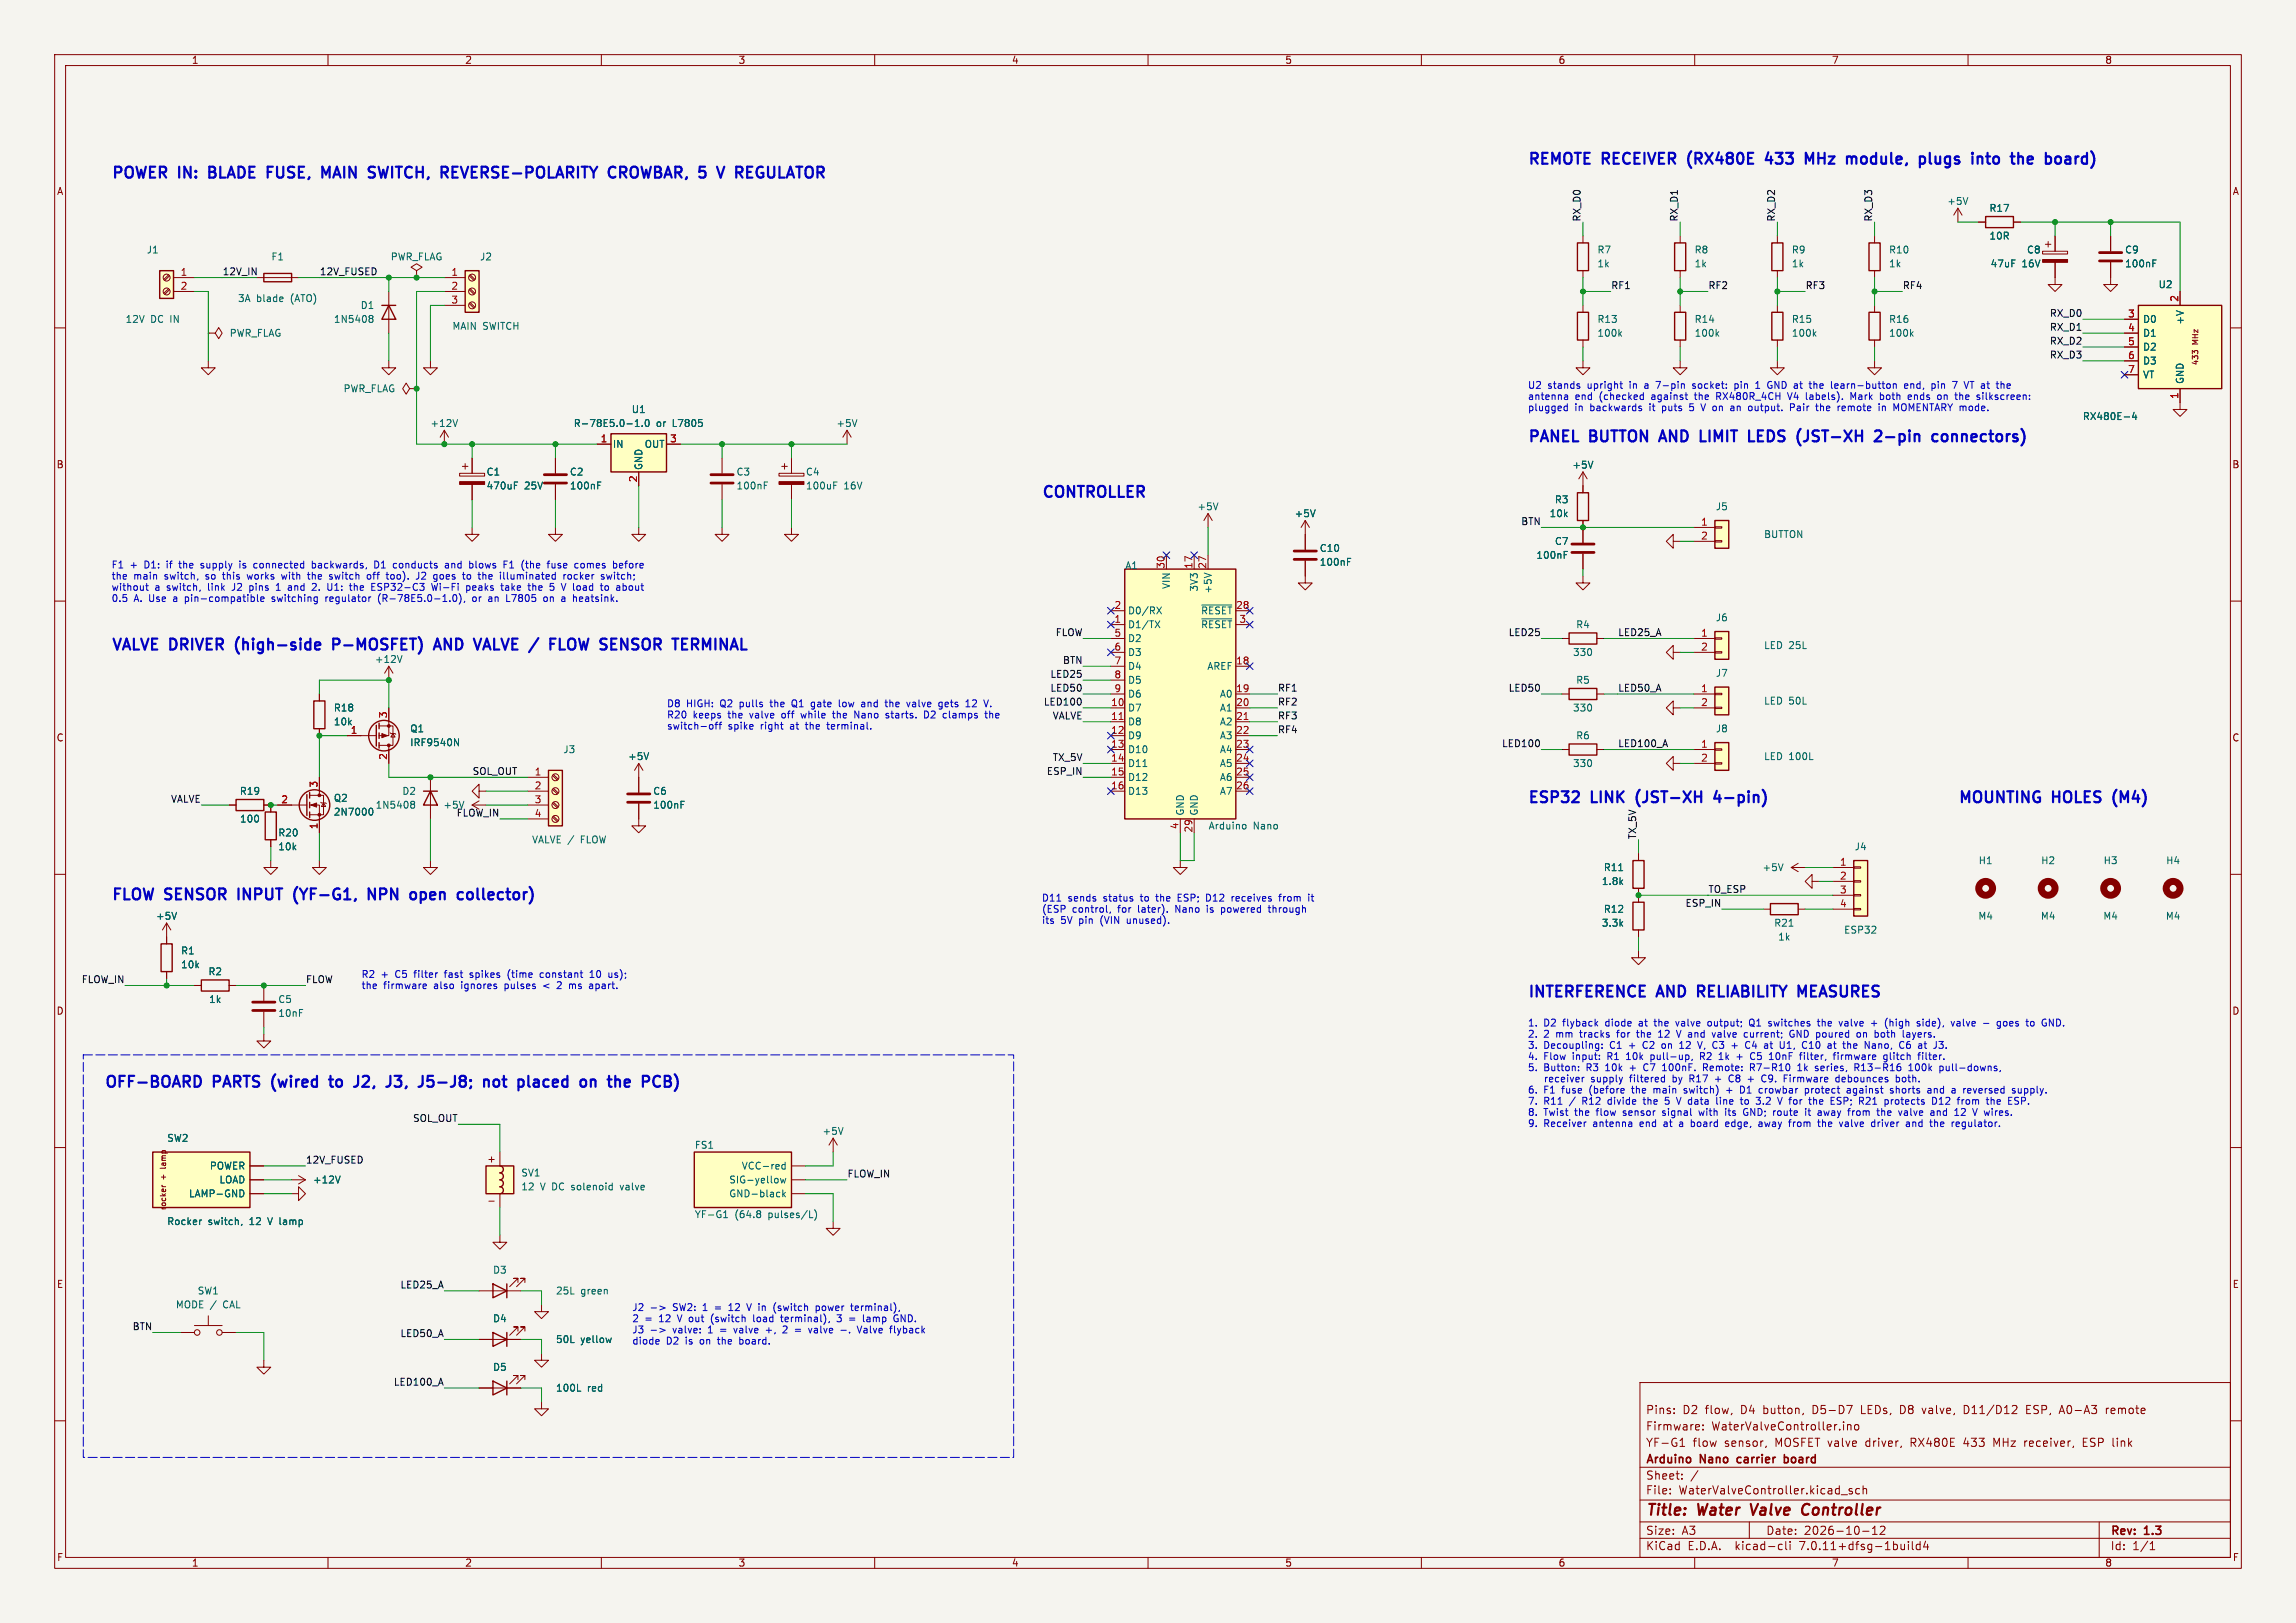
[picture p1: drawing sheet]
<svg xmlns="http://www.w3.org/2000/svg" width="420mm" height="297mm" viewBox="0 0 420 297" stroke-linecap="round" stroke-linejoin="round" font-family="sans-serif">
<defs><g id="words">
<g font-size="2.8" fill="#0000c2">
<text x="20.3" y="32.8">POWER</text>
<text x="32.8" y="32.8">IN:</text>
<text x="39.2" y="32.8">BLADE FUSE,</text>
<text x="61.4" y="32.8">MAIN</text>
<text x="70.8" y="32.8">SWITCH,</text>
<text x="84.8" y="32.8">REVERSE-POLARITY</text>
<text x="116.3" y="32.8">CROWBAR, 5</text>
<text x="137.9" y="32.8">V</text>
<text x="141.9" y="32.8">REGULATOR</text>
<text x="279.4" y="30.2">REMOTE RECEIVER</text>
<text x="309.7" y="30.2">(RX480E</text>
<text x="324.8" y="30.2">433</text>
<text x="332.8" y="30.2">MHz</text>
<text x="341.1" y="30.2">module,</text>
<text x="355.2" y="30.2">plugs</text>
<text x="365.7" y="30.2">into</text>
<text x="373.7" y="30.2">the</text>
<text x="380.7" y="30.2">board)</text>
<text x="279.4" y="81">PANEL</text>
<text x="291" y="81">BUTTON</text>
<text x="304.6" y="81">AND</text>
<text x="312.8" y="81">LIMIT</text>
<text x="322.4" y="81">LEDS</text>
<text x="332.1" y="81">(JST-XH</text>
<text x="347.2" y="81">2-pin</text>
<text x="358.4" y="81">connectors)</text>
<text x="190.5" y="91.2">CONTROLLER</text>
<text x="20.3" y="119.1">VALVE DRIVER</text>
<text x="44" y="119.1">(high-side</text>
<text x="62.6" y="119.1">P-MOSFET)</text>
<text x="82.1" y="119.1">AND</text>
<text x="90.2" y="119.1">VALVE /</text>
<text x="105.5" y="119.1">FLOW SENSOR</text>
<text x="129.7" y="119.1">TERMINAL</text>
<text x="279.4" y="147.1">ESP32</text>
<text x="291.2" y="147.1">LINK</text>
<text x="300.2" y="147.1">(JST-XH</text>
<text x="315.3" y="147.1">4-pin)</text>
<text x="358.1" y="147.1">MOUNTING</text>
<text x="375.6" y="147.1">HOLES</text>
<text x="387.5" y="147.1">(M4)</text>
<text x="20.3" y="164.9">FLOW SENSOR</text>
<text x="44.5" y="164.9">INPUT</text>
<text x="55.5" y="164.9">(YF-G1,</text>
<text x="69.9" y="164.9">NPN</text>
<text x="78.4" y="164.9">open</text>
<text x="87.9" y="164.9">collector)</text>
<text x="279.4" y="182.6">INTERFERENCE</text>
<text x="303.3" y="182.6">AND</text>
<text x="311.5" y="182.6">RELIABILITY</text>
<text x="330.7" y="182.6">MEASURES</text>
<text x="19" y="199.1">OFF-BOARD</text>
<text x="39.2" y="199.1">PARTS</text>
<text x="50.6" y="199.1">(wired</text>
<text x="62.1" y="199.1">to</text>
<text x="67.4" y="199.1">J2,</text>
<text x="74.1" y="199.1">J3,</text>
<text x="80.8" y="199.1">J5-J8;</text>
<text x="93.4" y="199.1">not</text>
<text x="100.5" y="199.1">placed</text>
<text x="112.7" y="199.1">on</text>
<text x="118.7" y="199.1">the</text>
</g>
<g font-size="2.8" fill="#840000">
<text x="301" y="277.9">Title:</text>
<text x="310.6" y="277.9">Water</text>
<text x="321.2" y="277.9">Valve</text>
<text x="331.3" y="277.9">Controller</text>
</g>
<g font-size="2.1" fill="#840000">
<text x="301" y="262">Firmware:</text>
<text x="301" y="259">Pins:</text>
<text x="307.8" y="259">D2</text>
<text x="312" y="259">flow,</text>
<text x="313.1" y="262">WaterValveController.ino</text>
<text x="318.6" y="259">D4</text>
<text x="322.8" y="259">button,</text>
<text x="332" y="259">D5-D7</text>
<text x="341" y="259">LEDs,</text>
<text x="348.3" y="259">D8</text>
<text x="352.5" y="259">valve,</text>
<text x="360.3" y="259">D11/D12</text>
<text x="371.8" y="259">ESP,</text>
<text x="378.1" y="259">A0-A3</text>
<text x="386.7" y="259">remote</text>
<text x="301" y="268.2">Arduino</text>
<text x="301" y="265">YF-G1</text>
<text x="309.6" y="265">flow</text>
<text x="311.1" y="268.2">Nano</text>
<text x="315.5" y="265">sensor,</text>
<text x="318.5" y="268.2">carrier</text>
<text x="324.9" y="265">MOSFET valve</text>
<text x="327.6" y="268.2">board</text>
<text x="341.7" y="265">driver,</text>
<text x="350.1" y="265">RX480E</text>
<text x="359.9" y="265">433</text>
<text x="365.5" y="265">MHz</text>
<text x="371.3" y="265">receiver,</text>
<text x="382.2" y="265">ESP link</text>
<text x="301" y="273.7">File:</text>
<text x="301" y="271">Sheet:</text>
<text x="307.1" y="273.7">WaterValveController.kicad_sch</text>
<text x="301" y="281.1">Size:</text>
<text x="307.6" y="281.1">A3</text>
<text x="323" y="281.1">Date:</text>
<text x="330" y="281.1">2026-10-12</text>
<text x="386" y="281.3">Rev:</text>
<text x="392.4" y="281.3">1.3</text>
<text x="301" y="283.9">KiCad</text>
<text x="308.7" y="283.9">E.D.A.</text>
<text x="317.6" y="283.9">kicad-cli</text>
<text x="329.5" y="283.9">7.0.11+dfsg-1build4</text>
<text x="386" y="283.9">Id:</text>
<text x="390.1" y="283.9">1/1</text>
</g>
<g font-size="1.8" fill="#840000">
<text x="35" y="11.9">1</text>
<text x="85" y="11.9">2</text>
<text x="135" y="11.9">3</text>
<text x="185" y="11.9">4</text>
<text x="235" y="11.9">5</text>
<text x="285" y="11.9">6</text>
<text x="335" y="11.9">7</text>
<text x="385" y="11.9">8</text>
<text x="10.3" y="35.9">A</text>
<text x="408.3" y="35.9">A</text>
<text x="10.3" y="85.9">B</text>
<text x="408.2" y="85.9">B</text>
<text x="10.3" y="135.9">C</text>
<text x="408.2" y="135.9">C</text>
<text x="10.3" y="185.9">D</text>
<text x="408.2" y="185.9">D</text>
<text x="89" y="213">+</text>
<text x="10.3" y="235.9">E</text>
<text x="408.3" y="235.9">E</text>
<text x="10.3" y="285.9">F</text>
<text x="35" y="286.9">1</text>
<text x="85" y="286.9">2</text>
<text x="135" y="286.9">3</text>
<text x="185" y="286.9">4</text>
<text x="235" y="286.9">5</text>
<text x="285" y="286.9">6</text>
<text x="335" y="286.9">7</text>
<text x="385" y="286.9">8</text>
<text x="408.3" y="285.9">F</text>
</g>
<g font-size="1.8" fill="#0f0f0f">
<text x="289.2" y="40.6" transform="rotate(-90 289.2 40.6)">RX_D0</text>
<text x="307" y="40.6" transform="rotate(-90 307 40.6)">RX_D1</text>
<text x="324.8" y="40.6" transform="rotate(-90 324.8 40.6)">RX_D2</text>
<text x="342.5" y="40.6" transform="rotate(-90 342.5 40.6)">RX_D3</text>
<text x="40.6" y="50.5">12V_IN</text>
<text x="58.4" y="50.5">12V_FUSED</text>
<text x="294.6" y="53">RF1</text>
<text x="312.4" y="53">RF2</text>
<text x="330.2" y="53">RF3</text>
<text x="348" y="53">RF4</text>
<text x="374.9" y="58.1">RX_D0</text>
<text x="374.9" y="65.7">RX_D3</text>
<text x="374.9" y="60.6">RX_D1</text>
<text x="374.9" y="63.2">RX_D2</text>
<text x="278.2" y="96.2">BTN</text>
<text x="193" y="116.5">FLOW</text>
<text x="275.9" y="116.5">LED25</text>
<text x="295.9" y="116.5">LED25_A</text>
<text x="192.1" y="124.1">LED25</text>
<text x="194.3" y="121.6">BTN</text>
<text x="190.8" y="129.2">LED100</text>
<text x="192.1" y="126.7">LED50</text>
<text x="192.5" y="131.7">VALVE</text>
<text x="233.7" y="126.7">RF1</text>
<text x="233.7" y="131.7">RF3</text>
<text x="233.7" y="129.2">RF2</text>
<text x="275.9" y="126.7">LED50</text>
<text x="295.9" y="126.7">LED50_A</text>
<text x="233.7" y="134.3">RF4</text>
<text x="274.7" y="136.8">LED100</text>
<text x="295.9" y="136.8">LED100_A</text>
<text x="86.4" y="141.9">SOL_OUT</text>
<text x="191.4" y="141.9">ESP_IN</text>
<text x="192.5" y="139.4">TX_5V</text>
<text x="31.2" y="147">VALVE</text>
<text x="81" y="148.2">+5V</text>
<text x="83.4" y="149.5">FLOW_IN</text>
<text x="299.4" y="153.7" transform="rotate(-90 299.4 153.7)">TX_5V</text>
<text x="308.2" y="166">ESP_IN</text>
<text x="312.4" y="163.5">TO_ESP</text>
<text x="14.9" y="180">FLOW_IN</text>
<text x="55.9" y="180">FLOW</text>
<text x="75.5" y="205.4">SOL_OUT</text>
<text x="55.9" y="213">12V_FUSED</text>
<text x="154.9" y="215.6">FLOW_IN</text>
<text x="73.2" y="235.9">LED25_A</text>
<text x="24.2" y="243.5">BTN</text>
<text x="73.2" y="244.8">LED50_A</text>
<text x="71.9" y="253.7">LED100_A</text>
</g>
<g font-size="1.8" fill="#006464">
<text x="356.1" y="37.7">+5V</text>
<text x="363.8" y="39">R17</text>
<text x="26.7" y="46.6">J1</text>
<text x="49.5" y="47.9">F1</text>
<text x="71.4" y="47.9">PWR_FLAG</text>
<text x="87.7" y="47.9">J2</text>
<text x="292.1" y="46.6">R7</text>
<text x="309.9" y="46.6">R8</text>
<text x="327.7" y="46.6">R9</text>
<text x="345.5" y="46.6">R10</text>
<text x="363.8" y="44">10R</text>
<text x="370.7" y="46.6">C8</text>
<text x="388.6" y="46.6">C9</text>
<text x="292.1" y="49.1">1k</text>
<text x="309.9" y="49.1">1k</text>
<text x="327.7" y="49.1">1k</text>
<text x="345.5" y="49.1">1k</text>
<text x="364" y="49.1">47uF</text>
<text x="369.9" y="49.1">16V</text>
<text x="388.6" y="49.1">100nF</text>
<text x="394.8" y="52.9">U2</text>
<text x="22.9" y="59.3">12V</text>
<text x="27.6" y="59.3">DC IN</text>
<text x="43.4" y="55.5">3A</text>
<text x="46.9" y="55.5">blade</text>
<text x="53.3" y="55.5">(ATO)</text>
<text x="61" y="59.3">1N5408</text>
<text x="65.9" y="56.7">D1</text>
<text x="292.1" y="59.3">R13</text>
<text x="309.9" y="59.3">R14</text>
<text x="327.7" y="59.3">R15</text>
<text x="345.5" y="59.3">R16</text>
<text x="391.9" y="59.3">D0</text>
<text x="399.6" y="59.5" transform="rotate(-90 399.6 59.5)">+V</text>
<text x="41.9" y="61.8">PWR_FLAG</text>
<text x="82.7" y="60.6">MAIN SWITCH</text>
<text x="292.1" y="61.8">100k</text>
<text x="309.9" y="61.8">100k</text>
<text x="327.7" y="61.8">100k</text>
<text x="345.5" y="61.8">100k</text>
<text x="391.9" y="61.8">D1</text>
<text x="391.9" y="64.4">D2</text>
<text x="62.7" y="72">PWR_FLAG</text>
<text x="391.9" y="66.9">D3</text>
<text x="391.9" y="69.4">VT</text>
<text x="399.6" y="70.4" transform="rotate(-90 399.6 70.4)">GND</text>
<text x="115.5" y="75.8">U1</text>
<text x="380.9" y="77.1">RX480E-4</text>
<text x="78.6" y="78.3">+12V</text>
<text x="104.9" y="78.3">R-78E5.0-1.0</text>
<text x="112" y="82.1">IN</text>
<text x="117.8" y="82.1">OUT</text>
<text x="120.1" y="78.3">or</text>
<text x="123.2" y="78.3">L7805</text>
<text x="152.9" y="78.3">+5V</text>
<text x="88.9" y="87.2">C1</text>
<text x="88.9" y="89.8">470uF</text>
<text x="95.9" y="89.8">25V</text>
<text x="104.1" y="87.2">C2</text>
<text x="104.1" y="89.8">100nF</text>
<text x="117.7" y="86.1" transform="rotate(-90 117.7 86.1)">GND</text>
<text x="134.6" y="87.2">C3</text>
<text x="134.6" y="89.8">100nF</text>
<text x="147.3" y="87.2">C4</text>
<text x="147.3" y="89.8">100uF</text>
<text x="154.4" y="89.8">16V</text>
<text x="287.5" y="86">+5V</text>
<text x="218.9" y="93.6">+5V</text>
<text x="236.7" y="94.8">+5V</text>
<text x="283.4" y="94.8">10k</text>
<text x="284.3" y="92.3">R3</text>
<text x="313.8" y="93.6">J5</text>
<text x="241.3" y="101.2">C10</text>
<text x="284.3" y="99.9">C7</text>
<text x="322.6" y="98.7">BUTTON</text>
<text x="205.7" y="104.4">A1</text>
<text x="214.2" y="107.9" transform="rotate(-90 214.2 107.9)">VIN</text>
<text x="241.3" y="103.7">100nF</text>
<text x="280.9" y="102.5">100nF</text>
<text x="206.2" y="112.6">D0/RX</text>
<text x="219.3" y="108.4" transform="rotate(-90 219.3 108.4)">3V3</text>
<text x="219.6" y="112.6">~{RESET}</text>
<text x="221.8" y="108.7" transform="rotate(-90 221.8 108.7)">+5V</text>
<text x="313.8" y="113.9">J6</text>
<text x="206.2" y="115.2">D1/TX</text>
<text x="206.2" y="117.7">D2</text>
<text x="219.6" y="115.2">~{RESET}</text>
<text x="288.2" y="115.2">R4</text>
<text x="322.6" y="119">LED 25L</text>
<text x="68.5" y="121.5">+12V</text>
<text x="206.2" y="120.2">D3</text>
<text x="206.2" y="122.8">D4</text>
<text x="206.2" y="125.3">D5</text>
<text x="220.8" y="122.8">AREF</text>
<text x="287.6" y="120.2">330</text>
<text x="288.2" y="125.3">R5</text>
<text x="313.8" y="124.1">J7</text>
<text x="61" y="130.4">R18</text>
<text x="206.2" y="130.4">D7</text>
<text x="206.2" y="127.9">D6</text>
<text x="223.1" y="127.9">A0</text>
<text x="223.1" y="130.4">A1</text>
<text x="287.6" y="130.4">330</text>
<text x="322.6" y="129.1">LED 50L</text>
<text x="61" y="132.9">10k</text>
<text x="74.9" y="136.8">IRF9540N</text>
<text x="74.9" y="134.2">Q1</text>
<text x="206.2" y="132.9">D8</text>
<text x="206.2" y="135.5">D9</text>
<text x="223.1" y="132.9">A2</text>
<text x="223.1" y="135.5">A3</text>
<text x="288.2" y="135.5">R6</text>
<text x="313.8" y="134.2">J8</text>
<text x="102.9" y="138">J3</text>
<text x="114.8" y="139.3">+5V</text>
<text x="206.2" y="138">D10</text>
<text x="206.2" y="140.6">D11</text>
<text x="206.2" y="143.1">D12</text>
<text x="223.1" y="138">A4</text>
<text x="223.1" y="140.6">A5</text>
<text x="223.1" y="143.1">A6</text>
<text x="287.6" y="140.6">330</text>
<text x="322.6" y="139.3">LED 100L</text>
<text x="43.8" y="145.6">R19</text>
<text x="61" y="146.9">Q2</text>
<text x="61" y="149.5">2N7000</text>
<text x="68.6" y="148.2">1N5408</text>
<text x="73.5" y="145.6">D2</text>
<text x="119.4" y="145.6">C6</text>
<text x="119.4" y="148.2">100nF</text>
<text x="206.2" y="145.6">D13</text>
<text x="216.8" y="149.4" transform="rotate(-90 216.8 149.4)">GND</text>
<text x="219.3" y="149.4" transform="rotate(-90 219.3 149.4)">GND</text>
<text x="223.1" y="145.6">A7</text>
<text x="43.8" y="150.7">100</text>
<text x="50.8" y="155.8">10k</text>
<text x="50.8" y="153.3">R20</text>
<text x="97.2" y="154.5">VALVE /</text>
<text x="106.3" y="154.5">FLOW</text>
<text x="221" y="152">Arduino</text>
<text x="229.2" y="152">Nano</text>
<text x="339.2" y="155.8">J4</text>
<text x="293.3" y="159.6">R11</text>
<text x="322.3" y="159.6">+5V</text>
<text x="361.8" y="158.3">H1</text>
<text x="373.3" y="158.3">H2</text>
<text x="384.7" y="158.3">H3</text>
<text x="396.1" y="158.3">H4</text>
<text x="292.9" y="162.2">1.8k</text>
<text x="293.3" y="167.2">R12</text>
<text x="28.4" y="168.5">+5V</text>
<text x="292.9" y="169.8">3.3k</text>
<text x="324.4" y="169.8">R21</text>
<text x="325.2" y="172.3">1k</text>
<text x="337.2" y="171">ESP32</text>
<text x="361.8" y="168.5">M4</text>
<text x="373.2" y="168.5">M4</text>
<text x="384.6" y="168.5">M4</text>
<text x="396.1" y="168.5">M4</text>
<text x="33" y="174.9">R1</text>
<text x="33" y="177.4">10k</text>
<text x="38" y="178.7">R2</text>
<text x="38.1" y="183.7">1k</text>
<text x="50.8" y="183.7">C5</text>
<text x="50.8" y="186.3">10nF</text>
<text x="30.5" y="209.1">SW2</text>
<text x="150.4" y="207.9">+5V</text>
<text x="38.3" y="214.2">POWER</text>
<text x="95.3" y="215.5">SV1</text>
<text x="127" y="210.4">FS1</text>
<text x="135.6" y="214.2">VCC-red</text>
<text x="34.5" y="219.3">LAMP-GND</text>
<text x="40" y="216.8">LOAD</text>
<text x="57.2" y="216.8">+12V</text>
<text x="95.3" y="218">12</text>
<text x="98.8" y="218">V DC solenoid</text>
<text x="114" y="218">valve</text>
<text x="133.3" y="216.8">SIG-yellow</text>
<text x="133.3" y="219.3">GND-black</text>
<text x="30.5" y="224.4">Rocker</text>
<text x="38.1" y="224.4">switch,</text>
<text x="45.8" y="224.4">12</text>
<text x="49.4" y="224.4">V lamp</text>
<text x="127" y="223.1">YF-G1</text>
<text x="134.4" y="223.1">(64.8</text>
<text x="140.7" y="223.1">pulses/L)</text>
<text x="90.1" y="233.3">D3</text>
<text x="32.1" y="239.6">MODE /</text>
<text x="36.1" y="237.1">SW1</text>
<text x="40.9" y="239.6">CAL</text>
<text x="101.6" y="237.1">25L</text>
<text x="106.2" y="237.1">green</text>
<text x="90.1" y="242.2">D4</text>
<text x="101.6" y="246">50L</text>
<text x="106.2" y="246">yellow</text>
<text x="90.1" y="251.1">D5</text>
<text x="101.6" y="254.9">100L</text>
<text x="107.4" y="254.9">red</text>
</g>
<g font-size="1.8" fill="#a90000">
<text x="32.9" y="50.5">1</text>
<text x="32.9" y="53.1">2</text>
<text x="82.5" y="50.5">1</text>
<text x="82.5" y="53.1">2</text>
<text x="82.5" y="55.6">3</text>
<text x="389.2" y="58.2">3</text>
<text x="398.5" y="55.3" transform="rotate(-90 398.5 55.3)">2</text>
<text x="389.2" y="60.7">4</text>
<text x="389.2" y="63.2">5</text>
<text x="389.2" y="65.8">6</text>
<text x="389.2" y="68.3">7</text>
<text x="398.5" y="73.1" transform="rotate(-90 398.5 73.1)">1</text>
<text x="109.8" y="81">1</text>
<text x="122.5" y="81">3</text>
<text x="116.6" y="88.3" transform="rotate(-90 116.6 88.3)">2</text>
<text x="311.1" y="96.3">1</text>
<text x="311.1" y="98.8">2</text>
<text x="213.1" y="104.2" transform="rotate(-90 213.1 104.2)">30</text>
<text x="218.2" y="104.2" transform="rotate(-90 218.2 104.2)">17</text>
<text x="220.7" y="104.2" transform="rotate(-90 220.7 104.2)">27</text>
<text x="203.8" y="111.5">2</text>
<text x="226" y="111.5">28</text>
<text x="203.8" y="114">1</text>
<text x="203.8" y="116.6">5</text>
<text x="203.8" y="119.1">6</text>
<text x="226.6" y="114">3</text>
<text x="311.1" y="116.6">1</text>
<text x="311.1" y="119.1">2</text>
<text x="203.8" y="121.7">7</text>
<text x="203.8" y="124.2">8</text>
<text x="226" y="121.7">18</text>
<text x="70.9" y="131.5" transform="rotate(-90 70.9 131.5)">3</text>
<text x="203.2" y="129.3">10</text>
<text x="203.2" y="131.8">11</text>
<text x="203.8" y="126.7">9</text>
<text x="226" y="126.7">19</text>
<text x="226" y="129.3">20</text>
<text x="226" y="131.8">21</text>
<text x="311.1" y="126.7">1</text>
<text x="311.1" y="129.3">2</text>
<text x="64.1" y="134.4">1</text>
<text x="203.2" y="134.4">12</text>
<text x="203.2" y="136.9">13</text>
<text x="226" y="134.4">22</text>
<text x="226" y="136.9">23</text>
<text x="311.1" y="136.9">1</text>
<text x="70.9" y="139.1" transform="rotate(-90 70.9 139.1)">2</text>
<text x="97.7" y="142">1</text>
<text x="203.2" y="139.4">14</text>
<text x="203.2" y="142">15</text>
<text x="226" y="139.4">24</text>
<text x="226" y="142">25</text>
<text x="311.1" y="139.4">2</text>
<text x="51.4" y="147.1">2</text>
<text x="58.2" y="144.2" transform="rotate(-90 58.2 144.2)">3</text>
<text x="97.7" y="144.5">2</text>
<text x="97.7" y="147.1">3</text>
<text x="97.7" y="149.6">4</text>
<text x="203.2" y="144.5">16</text>
<text x="226" y="144.5">26</text>
<text x="58.2" y="151.8" transform="rotate(-90 58.2 151.8)">1</text>
<text x="215.6" y="151.8" transform="rotate(-90 215.6 151.8)">4</text>
<text x="218.2" y="152.4" transform="rotate(-90 218.2 152.4)">29</text>
<text x="336.5" y="158.5">1</text>
<text x="336.5" y="161">2</text>
<text x="336.5" y="163.6">3</text>
<text x="336.5" y="166.1">4</text>
</g>
<g font-size="1.8" fill="#0000c2">
<text x="279.4" y="71.5">U2</text>
<text x="283.1" y="71.5">stands</text>
<text x="290.5" y="71.5">upright</text>
<text x="298.4" y="71.5">in</text>
<text x="301.3" y="71.5">a</text>
<text x="303.6" y="71.5">7-pin</text>
<text x="310.5" y="71.5">socket:</text>
<text x="318.4" y="71.5">pin</text>
<text x="322.5" y="71.5">1</text>
<text x="324.8" y="71.5">GND at</text>
<text x="332.9" y="71.5">the</text>
<text x="337.1" y="71.5">learn-button</text>
<text x="350.7" y="71.5">end,</text>
<text x="355.8" y="71.5">pin</text>
<text x="359.9" y="71.5">7</text>
<text x="362.3" y="71.5">VT at</text>
<text x="279.4" y="73.5">antenna</text>
<text x="279.4" y="75.6">plugged</text>
<text x="288.1" y="75.6">in</text>
<text x="288.1" y="73.5">end</text>
<text x="291" y="75.6">backwards</text>
<text x="292.7" y="73.5">(checked</text>
<text x="302" y="75.6">it</text>
<text x="302.4" y="73.5">against</text>
<text x="304.5" y="75.6">puts</text>
<text x="309.7" y="75.6">5</text>
<text x="310.5" y="73.5">the</text>
<text x="312.1" y="75.6">V on</text>
<text x="314.6" y="73.5">RX480R_4CH</text>
<text x="317.9" y="75.6">an</text>
<text x="321.3" y="75.6">output.</text>
<text x="328" y="73.5">V4</text>
<text x="329.1" y="75.6">Pair</text>
<text x="331.4" y="73.5">labels).</text>
<text x="334.1" y="75.6">the</text>
<text x="338.3" y="75.6">remote</text>
<text x="339.8" y="73.5">Mark</text>
<text x="345.4" y="73.5">both</text>
<text x="346" y="75.6">in</text>
<text x="348.9" y="75.6">MOMENTARY mode.</text>
<text x="350.7" y="73.5">ends</text>
<text x="356.3" y="73.5">on</text>
<text x="359.8" y="73.5">the</text>
<text x="363.9" y="73.5">silkscreen:</text>
<text x="20.3" y="104.3">F1</text>
<text x="20.3" y="106.4">the</text>
<text x="23.8" y="104.3">+</text>
<text x="24.5" y="106.4">main</text>
<text x="26.5" y="104.3">D1:</text>
<text x="30.2" y="106.4">switch,</text>
<text x="30.8" y="104.3">if</text>
<text x="33.3" y="104.3">the</text>
<text x="37.4" y="104.3">supply</text>
<text x="37.9" y="106.4">so</text>
<text x="41.3" y="106.4">this</text>
<text x="44.7" y="104.3">is</text>
<text x="45.9" y="106.4">works</text>
<text x="47.5" y="104.3">connected</text>
<text x="52.4" y="106.4">with</text>
<text x="57.4" y="106.4">the</text>
<text x="58.4" y="104.3">backwards,</text>
<text x="61.6" y="106.4">switch</text>
<text x="68.7" y="106.4">off</text>
<text x="70" y="104.3">D1</text>
<text x="72.4" y="106.4">too).</text>
<text x="73.6" y="104.3">conducts</text>
<text x="78.1" y="106.4">J2</text>
<text x="81.4" y="106.4">goes</text>
<text x="83.3" y="104.3">and</text>
<text x="87" y="106.4">to</text>
<text x="88" y="104.3">blows</text>
<text x="90.1" y="106.4">the</text>
<text x="94.2" y="106.4">illuminated</text>
<text x="94.4" y="104.3">F1</text>
<text x="97.9" y="104.3">(the</text>
<text x="102.9" y="104.3">fuse</text>
<text x="106" y="106.4">rocker</text>
<text x="108.1" y="104.3">comes</text>
<text x="113.1" y="106.4">switch;</text>
<text x="115.3" y="104.3">before</text>
<text x="20.3" y="108.4">without</text>
<text x="20.3" y="110.5">0.5</text>
<text x="24.5" y="110.5">A. Use</text>
<text x="28.3" y="108.4">a</text>
<text x="30.6" y="108.4">switch,</text>
<text x="32" y="110.5">a</text>
<text x="34.3" y="110.5">pin-compatible</text>
<text x="38.3" y="108.4">link</text>
<text x="43" y="108.4">J2</text>
<text x="46.3" y="108.4">pins</text>
<text x="50.4" y="110.5">switching</text>
<text x="53.8" y="108.4">and</text>
<text x="58.4" y="108.4">2.</text>
<text x="60.4" y="110.5">regulator</text>
<text x="61.4" y="108.4">U1:</text>
<text x="65.7" y="108.4">the</text>
<text x="69.8" y="108.4">ESP32-C3</text>
<text x="70.2" y="110.5">(R-78E5.0-1.0),</text>
<text x="81.1" y="108.4">Wi-Fi</text>
<text x="87.6" y="108.4">peaks</text>
<text x="87.7" y="110.5">or</text>
<text x="90.8" y="110.5">an</text>
<text x="94.2" y="108.4">take</text>
<text x="94.3" y="110.5">L7805</text>
<text x="99.4" y="108.4">the</text>
<text x="101.4" y="110.5">on</text>
<text x="103.5" y="108.4">5</text>
<text x="104.8" y="110.5">a</text>
<text x="105.9" y="108.4">V load</text>
<text x="107.1" y="110.5">heatsink.</text>
<text x="113.4" y="108.4">to</text>
<text x="116.5" y="108.4">about</text>
<text x="121.9" y="129.7">D8</text>
<text x="121.9" y="131.8">R20</text>
<text x="125.6" y="129.7">HIGH:</text>
<text x="126.8" y="131.8">keeps</text>
<text x="131.9" y="129.7">Q2</text>
<text x="133.3" y="131.8">the</text>
<text x="135.6" y="129.7">pulls</text>
<text x="137.5" y="131.8">valve</text>
<text x="141.4" y="129.7">the</text>
<text x="143.5" y="131.8">off</text>
<text x="145.6" y="129.7">Q1</text>
<text x="147.2" y="131.8">while</text>
<text x="149.3" y="129.7">gate</text>
<text x="153.3" y="131.8">the</text>
<text x="154.5" y="129.7">low</text>
<text x="157.4" y="131.8">Nano</text>
<text x="158.9" y="129.7">and</text>
<text x="163.3" y="131.8">starts.</text>
<text x="163.5" y="129.7">the</text>
<text x="167.6" y="129.7">valve</text>
<text x="170.6" y="131.8">D2</text>
<text x="173.6" y="129.7">gets</text>
<text x="174.2" y="131.8">clamps</text>
<text x="178.8" y="129.7">12</text>
<text x="182.2" y="131.8">the</text>
<text x="121.9" y="133.8">switch-off</text>
<text x="133.2" y="133.8">spike</text>
<text x="139.3" y="133.8">right</text>
<text x="144.8" y="133.8">at</text>
<text x="147.9" y="133.8">the</text>
<text x="152" y="133.8">terminal.</text>
<text x="190.5" y="165.3">D11</text>
<text x="190.5" y="167.4">(ESP</text>
<text x="195.4" y="165.3">sends</text>
<text x="196.1" y="167.4">control,</text>
<text x="202" y="165.3">status</text>
<text x="204.6" y="167.4">for</text>
<text x="208.5" y="167.4">later).</text>
<text x="208.9" y="165.3">to</text>
<text x="212" y="165.3">the</text>
<text x="215.5" y="167.4">Nano</text>
<text x="216.1" y="165.3">ESP;</text>
<text x="221.5" y="167.4">is</text>
<text x="221.5" y="165.3">D12</text>
<text x="224.3" y="167.4">powered</text>
<text x="226.4" y="165.3">receives</text>
<text x="233.2" y="167.4">through</text>
<text x="235.3" y="165.3">from</text>
<text x="190.5" y="169.4">its</text>
<text x="194" y="169.4">5V</text>
<text x="197.5" y="169.4">pin</text>
<text x="201.6" y="169.4">(VIN</text>
<text x="206.6" y="169.4">unused).</text>
<text x="66" y="179.3">R2</text>
<text x="69.7" y="179.3">+</text>
<text x="72.4" y="179.3">C5</text>
<text x="76.1" y="179.3">filter</text>
<text x="81.9" y="179.3">fast</text>
<text x="86.7" y="179.3">spikes</text>
<text x="93.7" y="179.3">(time</text>
<text x="99.9" y="179.3">constant</text>
<text x="109.2" y="179.3">10</text>
<text x="112.8" y="179.3">us);</text>
<text x="66" y="181.3">the</text>
<text x="70.2" y="181.3">firmware</text>
<text x="79.5" y="181.3">also</text>
<text x="84.7" y="181.3">ignores</text>
<text x="92.8" y="181.3">pulses</text>
<text x="102.8" y="181.3">2</text>
<text x="105.2" y="181.3">ms</text>
<text x="109.1" y="181.3">apart.</text>
<text x="279.4" y="188.2">1.</text>
<text x="279.4" y="190.2">2.</text>
<text x="282.4" y="188.2">D2</text>
<text x="282.4" y="190.2">2</text>
<text x="284.8" y="190.2">mm</text>
<text x="286" y="188.2">flyback</text>
<text x="289.3" y="190.2">tracks</text>
<text x="294" y="188.2">diode</text>
<text x="296.3" y="190.2">for</text>
<text x="300.1" y="190.2">the</text>
<text x="300.3" y="188.2">at</text>
<text x="303.3" y="188.2">the</text>
<text x="304.3" y="190.2">12</text>
<text x="307.5" y="188.2">valve</text>
<text x="307.9" y="190.2">V and</text>
<text x="313.5" y="188.2">output;</text>
<text x="314.7" y="190.2">valve</text>
<text x="320.7" y="190.2">current;</text>
<text x="321.3" y="188.2">Q1</text>
<text x="325" y="188.2">switches</text>
<text x="329.3" y="190.2">GND poured</text>
<text x="334.2" y="188.2">the</text>
<text x="338.4" y="188.2">valve</text>
<text x="342" y="190.2">on</text>
<text x="344.4" y="188.2">+</text>
<text x="345.4" y="190.2">both</text>
<text x="347.1" y="188.2">(high</text>
<text x="350.8" y="190.2">layers.</text>
<text x="353.2" y="188.2">side),</text>
<text x="359.7" y="188.2">valve</text>
<text x="365.7" y="188.2">-</text>
<text x="368.4" y="188.2">goes</text>
<text x="374" y="188.2">to</text>
<text x="377.1" y="188.2">GND.</text>
<text x="279.4" y="192.3">3.</text>
<text x="279.4" y="194.3">4.</text>
<text x="279.4" y="196.3">5.</text>
<text x="282.4" y="192.3">Decoupling:</text>
<text x="282.4" y="194.3">Flow</text>
<text x="282.4" y="196.3">Button:</text>
<text x="287.8" y="194.3">input:</text>
<text x="290.3" y="196.3">R3</text>
<text x="294" y="196.3">10k</text>
<text x="294.3" y="194.3">R1</text>
<text x="294.6" y="192.3">C1</text>
<text x="298" y="194.3">10k</text>
<text x="298.3" y="192.3">+</text>
<text x="298.6" y="196.3">+</text>
<text x="301" y="192.3">C2</text>
<text x="301.3" y="196.3">C7</text>
<text x="302.6" y="194.3">pull-up,</text>
<text x="304.7" y="192.3">on</text>
<text x="305" y="196.3">100nF.</text>
<text x="308.1" y="192.3">12</text>
<text x="311.7" y="192.3">V, C3</text>
<text x="311.9" y="194.3">R2</text>
<text x="312.6" y="196.3">Remote:</text>
<text x="315.5" y="194.3">1k</text>
<text x="318.2" y="192.3">+</text>
<text x="318.9" y="194.3">+</text>
<text x="321" y="192.3">C4</text>
<text x="321.4" y="196.3">R7-R10</text>
<text x="321.7" y="194.3">C5</text>
<text x="324.6" y="192.3">at</text>
<text x="325.3" y="194.3">10nF</text>
<text x="327.7" y="192.3">U1,</text>
<text x="330.3" y="196.3">1k</text>
<text x="331.2" y="194.3">filter,</text>
<text x="332" y="192.3">C10</text>
<text x="333.7" y="196.3">series,</text>
<text x="336.9" y="192.3">at</text>
<text x="337.5" y="194.3">firmware</text>
<text x="339.9" y="192.3">the</text>
<text x="341.1" y="196.3">R13-R16</text>
<text x="344" y="192.3">Nano,</text>
<text x="346.9" y="194.3">glitch</text>
<text x="350.6" y="192.3">C6</text>
<text x="351.3" y="196.3">100k</text>
<text x="353.4" y="194.3">filter.</text>
<text x="354.2" y="192.3">at</text>
<text x="357.1" y="196.3">pull-downs,</text>
<text x="279.4" y="200.4">6.</text>
<text x="279.4" y="202.5">7.</text>
<text x="282.4" y="200.4">F1</text>
<text x="282.4" y="202.5">R11</text>
<text x="282.9" y="198.4">receiver</text>
<text x="285.9" y="200.4">fuse</text>
<text x="287.2" y="202.5">/</text>
<text x="289.7" y="202.5">R12</text>
<text x="291" y="200.4">(before</text>
<text x="291.6" y="198.4">supply</text>
<text x="294.6" y="202.5">divide</text>
<text x="298.9" y="198.4">filtered</text>
<text x="299" y="200.4">the</text>
<text x="301.3" y="202.5">the</text>
<text x="303.2" y="200.4">main</text>
<text x="305.5" y="202.5">5</text>
<text x="306.9" y="198.4">by</text>
<text x="307.9" y="202.5">V data</text>
<text x="308.9" y="200.4">switch)</text>
<text x="310.2" y="198.4">R17</text>
<text x="315" y="198.4">+</text>
<text x="315.5" y="202.5">line</text>
<text x="316.9" y="200.4">+</text>
<text x="317.8" y="198.4">C8</text>
<text x="319.6" y="200.4">D1</text>
<text x="320.1" y="202.5">to</text>
<text x="321.4" y="198.4">+</text>
<text x="323.2" y="202.5">3.2</text>
<text x="323.3" y="200.4">crowbar</text>
<text x="324.1" y="198.4">C9.</text>
<text x="327.4" y="202.5">V for</text>
<text x="328.4" y="198.4">Firmware</text>
<text x="331.9" y="200.4">protect</text>
<text x="333.5" y="202.5">the</text>
<text x="337.6" y="202.5">ESP;</text>
<text x="338.1" y="198.4">debounces</text>
<text x="339.8" y="200.4">against</text>
<text x="343" y="202.5">R21</text>
<text x="347.9" y="202.5">protects</text>
<text x="347.9" y="200.4">shorts</text>
<text x="349.3" y="198.4">both.</text>
<text x="354.9" y="200.4">and</text>
<text x="356.8" y="202.5">D12</text>
<text x="359.5" y="200.4">a</text>
<text x="361.6" y="202.5">from</text>
<text x="361.9" y="200.4">reversed</text>
<text x="367.2" y="202.5">the</text>
<text x="371" y="200.4">supply.</text>
<text x="371.3" y="202.5">ESP.</text>
<text x="279.4" y="204.5">8.</text>
<text x="279.4" y="206.6">9.</text>
<text x="282.4" y="204.5">Twist</text>
<text x="282.4" y="206.6">Receiver</text>
<text x="288.2" y="204.5">the</text>
<text x="291.5" y="206.6">antenna</text>
<text x="292.3" y="204.5">flow</text>
<text x="297.4" y="204.5">sensor</text>
<text x="300.3" y="206.6">end</text>
<text x="304.8" y="204.5">signal</text>
<text x="304.8" y="206.6">at</text>
<text x="307.9" y="206.6">a</text>
<text x="310.2" y="206.6">board</text>
<text x="311.7" y="204.5">with</text>
<text x="316.7" y="204.5">its</text>
<text x="316.7" y="206.6">edge,</text>
<text x="320.2" y="204.5">GND; route</text>
<text x="323" y="206.6">away</text>
<text x="328.8" y="206.6">from</text>
<text x="331.9" y="204.5">it</text>
<text x="334.3" y="206.6">the</text>
<text x="334.4" y="204.5">away</text>
<text x="338.4" y="206.6">valve</text>
<text x="340.2" y="204.5">from</text>
<text x="344.4" y="206.6">driver</text>
<text x="345.7" y="204.5">the</text>
<text x="349.9" y="204.5">valve</text>
<text x="351" y="206.6">and</text>
<text x="355.6" y="206.6">the</text>
<text x="355.9" y="204.5">and</text>
<text x="359.7" y="206.6">regulator.</text>
<text x="360.5" y="204.5">12</text>
<text x="364.1" y="204.5">V wires.</text>
<text x="115.6" y="240.2">J2</text>
<text x="115.6" y="242.3">2</text>
<text x="115.6" y="244.3">J3</text>
<text x="118" y="242.3">=</text>
<text x="118.9" y="240.2">-&gt;</text>
<text x="120.7" y="242.3">12</text>
<text x="123.2" y="240.2">SW2:</text>
<text x="123.2" y="244.3">valve:</text>
<text x="124.3" y="242.3">V out</text>
<text x="128.9" y="240.2">1</text>
<text x="129.8" y="244.3">1</text>
<text x="130.7" y="242.3">(switch</text>
<text x="131.3" y="240.2">=</text>
<text x="132.2" y="244.3">=</text>
<text x="134" y="240.2">12</text>
<text x="135" y="244.3">valve</text>
<text x="137.6" y="240.2">V in</text>
<text x="138.7" y="242.3">load</text>
<text x="141" y="244.3">+,</text>
<text x="142.8" y="240.2">(switch</text>
<text x="144" y="242.3">terminal),</text>
<text x="146.7" y="244.3">=</text>
<text x="149.5" y="244.3">valve</text>
<text x="150.7" y="240.2">power</text>
<text x="154.4" y="242.3">3</text>
<text x="155.5" y="244.3">-.</text>
<text x="156.8" y="242.3">=</text>
<text x="157.4" y="240.2">terminal),</text>
<text x="158.8" y="244.3">Valve</text>
<text x="159.6" y="242.3">lamp</text>
<text x="164.9" y="244.3">flyback</text>
<text x="165.4" y="242.3">GND.</text>
<text x="115.6" y="246.4">diode</text>
<text x="121.9" y="246.4">D2</text>
<text x="125.5" y="246.4">is</text>
<text x="128.3" y="246.4">on</text>
<text x="131.8" y="246.4">the</text>
<text x="135.9" y="246.4">board.</text>
</g>
<g font-size="1.4" fill="#840000">
<text x="402.3" y="63.1" transform="rotate(-90 402.3 63.1)">MHz</text>
<text x="402.3" y="66.9" transform="rotate(-90 402.3 66.9)">433</text>
<text x="30.5" y="215.9" transform="rotate(-90 30.5 215.9)">+</text>
<text x="30.5" y="213.8" transform="rotate(-90 30.5 213.8)">lamp</text>
<text x="30.5" y="221.5" transform="rotate(-90 30.5 221.5)">rocker</text>
</g>
</g></defs>
<path d="M0 0h420v297h-420z" fill="#f5f4ef" stroke="#f5f4ef" stroke-width=".18"/>
<g fill="none" stroke="#840000" stroke-width=".18">
<path d="M10 10h400v277h-400zM12 12h396v273h-396zM60 10v2M110 10v2M160 10v2M210 10v2M260 10v2M310 10v2M360 10v2M358.1 38.1l-.7 1.3M358.1 38.1v2.5M358.1 38.1l.8 1.3"/>
<path d="M10 60h2M30.8 52.8l-.8 .9M30.8 50.3l-.8 .8M31 53l-.9 .8M31 50.5l-.9 .8M31.7 50.8h3.9M31.7 53.3h3.9M47 50.8h7.6M71.1 53.3v7.7M76.2 49.5l1-.6-1-.6-1 .6 1 .6v1.3M76.2 50.8h.1M81.3 50.8h3.8"/>
<path d="M81.3 53.3h3.8M81.3 55.9h3.8M85.8 55.5l.9 .9M85.8 53l.9 .8M85.8 50.5l.9 .8M86 55.4l.9 .8M86 52.8l.9 .9M86 50.3l.9 .8M289.6 43.2v1.3M289.6 49.5v1.3M289.6 55.9v1.3M307.3 43.2v1.3"/>
<path d="M307.3 49.5v1.3M307.3 55.9v1.3M325.1 43.2v1.3M325.1 49.5v1.3M325.1 55.9v1.3M342.9 43.2v1.3M342.9 49.5v1.3M342.9 55.9v1.3M361.9 40.6h1.3M368.3 40.6h1.3M373.6 46h4.6v.5h-4.6zM374.1 44.7h1.1"/>
<path d="M374.6 44.2v1M375.9 48v4.1h1.3l-1.3 1.2-1.3-1.2h1.3M375.9 43.2v2.8M386.1 48v4.1h1.2l-1.2 1.2-1.3-1.2h1.3M386.1 43.2v2.8M388.6 58.4h2.6M398.8 53.3v2.6M408 60h2M38.1 66v1.3h1.3l-1.3 1.3-1.3-1.3h1.3M38.1 61h1.3l.6-1.1 .6 1.1-.6 1-.6-1M38.1 61h.1M71.1 66v1.3h1.3l-1.3 1.3-1.3-1.3h1.3"/>
<path d="M74.9 71.1l-.6-1-.6 1 .6 1 .6-1h1.3M76.2 71.1h.1M78.7 66v1.3h1.3l-1.3 1.3-1.2-1.3h1.2M81.3 78.7l-.8 1.3M81.3 78.7v2.6M81.3 78.7l.7 1.3M154.9 78.7l-.7 1.3M154.9 78.7v2.6M154.9 78.7l.8 1.3M289.6 66v1.3h1.2l-1.2 1.3-1.3-1.3h1.3M289.6 62.2v1.3M307.3 66v1.3h1.3l-1.3 1.3-1.2-1.3h1.2"/>
<path d="M307.3 62.2v1.3M325.1 66v1.3h1.3l-1.3 1.3-1.3-1.3h1.3M325.1 62.2v1.3M342.9 66v1.3h1.3l-1.3 1.3-1.3-1.3h1.3M342.9 62.2v1.3M388.6 61h2.6M388.6 63.5h2.6M388.6 66h2.6M388.6 68.6h2.6M398.8 71.1v3.8h1.2l-1.2 1.3-1.3-1.3h1.3M84.1 86.6h4.5v.5h-4.5zM84.6 85.3h1"/>
<path d="M85.1 84.8v1.1M86.4 96.5v1.3h1.2l-1.2 1.3-1.3-1.3h1.3M86.4 83.8v2.8M86.4 88.6v2.8M101.6 96.5v1.3h1.3l-1.3 1.3-1.3-1.3h1.3M101.6 83.8v2.8M101.6 88.6v2.8M109.2 81.3h2.6M116.8 96.5v1.3h1.3l-1.3 1.3-1.2-1.3h1.2M116.8 86.4v2.5M121.9 81.3h2.6M132.1 96.5v1.3h1.2l-1.2 1.3-1.3-1.3h1.3"/>
<path d="M132.1 83.8v2.8M132.1 88.6v2.8M142.5 86.6h4.6v.5h-4.6zM143 85.3h1M143.5 84.8v1.1M144.8 96.5v1.3h1.2l-1.2 1.3-1.3-1.3h1.3M144.8 83.8v2.8M144.8 88.6v2.8M221 94v2.5M221 94l-.8 1.3M221 94l.7 1.3M238.8 95.3v5.3"/>
<path d="M238.8 95.3l-.8 1.2M238.8 95.3l.7 1.2M289.6 86.4v3.8M289.6 95.3v4M289.6 86.4l-.8 1.2M289.6 86.4l.7 1.2M306.1 99.1v-1.3l-1.3 1.3 1.3 1.2v-1.2h1.2M309.9 96.5h3.8M309.9 99.1h3.8M313.7 98.9h1.3v.3h-1.3zM313.7 96.4h1.3v.2h-1.3zM10 110h2"/>
<path d="M203.2 116.8h2.5M203.2 114.3h2.5M203.2 111.8h2.5M203.2 119.4h2.5M213.4 101.6v2.5M218.4 101.6v2.5M221 101.6v2.5M226.1 114.3h2.5M226.1 111.8h2.5M238.8 102.6v4.1h1.2l-1.2 1.3-1.3-1.3h1.3M285.7 116.8h1.3M289.6 105.4v1.3h1.2l-1.2 1.3-1.3-1.3h1.3"/>
<path d="M289.6 101.3v2.8M292.1 116.8h1.3M306.1 119.4v-1.3l-1.3 1.3 1.3 1.3v-1.3h1.2M309.9 116.8h3.8M309.9 119.4h3.8M313.7 119.3h1.3v.2h-1.3zM313.7 116.7h1.3v.3h-1.3zM408 110h2M58.4 127v1.3M58.4 133.4v1.2M63.5 134.6h5.3M69.3 132.8h2.6v3.6h-2.6"/>
<path d="M71.1 129.5v5.1h-1.8M71.1 121.9v2.6M71.1 136.4v3.3M71.1 121.9l-.7 1.3M71.1 121.9l.8 1.3M71.4 134.1l.1 .1h.8l.1 .2M71.9 134.2l.4 .7h-.8zM116.8 139.7v5.3M116.8 139.7l-.7 1.3M116.8 139.7l.8 1.3M203.2 134.6h2.5M203.2 137.2h2.5"/>
<path d="M203.2 139.7h2.5M203.2 129.5h2.5M203.2 132.1h2.5M203.2 121.9h2.5M203.2 127h2.5M203.2 124.5h2.5M226.1 134.6h2.5M226.1 137.2h2.5M226.1 139.7h2.5M226.1 129.5h2.5M226.1 132.1h2.5M226.1 121.9h2.5"/>
<path d="M226.1 127h2.5M285.7 137.2h1.3M285.7 127h1.3M292.1 137.2h1.3M292.1 127h1.3M306.1 139.7v-1.3l-1.3 1.3 1.3 1.3v-1.3h1.2M306.1 129.5v-1.2l-1.3 1.2 1.3 1.3v-1.3h1.2M309.9 137.2h3.8M309.9 139.7h3.8M309.9 129.5h3.8M309.9 127h3.8M313.7 139.6h1.3v.2h-1.3z"/>
<path d="M313.7 137h1.3v.3h-1.3zM313.7 129.4h1.3v.3h-1.3zM313.7 126.9h1.3v.2h-1.3zM10 160h2M41.9 147.3h1.3M48.3 147.3h1.2v1.3M49.5 157.5v1.3h1.3l-1.3 1.2-1.2-1.2h1.2M49.5 153.7v1.2M50.8 147.3h5.3M56.6 147.3h1.8v5.1M56.6 145.5h2.6v3.6h-2.6M58.4 157.5v1.3h1.3l-1.3 1.2-1.3-1.2h1.3"/>
<path d="M58.4 142.2v3.3M58.7 146.8l.1 .1h.8l.1 .2M59.2 146.9l.4 .7h-.8zM78.7 157.5v1.3h1.3l-1.3 1.2-1.2-1.2h1.2M78.7 142.2v7.7M86.4 147.3h2.5M86.4 147.3l1.2 .8M87.6 144.8v-1.3l-1.2 1.3 1.2 1.3v-1.3h1.3M87.6 146.6l-1.2 .7M96.5 142.2h3.8M96.5 144.8h3.8M96.5 147.3h3.8"/>
<path d="M96.5 149.9h3.8M101.1 149.5l.8 .9M101.1 147l.8 .8M101.1 144.4l.8 .9M101.1 141.9l.8 .8M101.2 149.4l.9 .8M101.2 146.8l.9 .9M101.2 144.3l.9 .8M101.2 141.7l.9 .9M116.8 147.1v4h1.3l-1.3 1.3-1.2-1.3h1.2M203.2 142.2h2.5M203.2 144.8h2.5"/>
<path d="M215.9 157.5v1.3h1.3l-1.3 1.2-1.3-1.2h1.3M215.9 149.9v2.5M218.4 149.9v2.5M226.1 142.2h2.5M226.1 144.8h2.5M299.7 156.2v1.3M327.7 158.8h2.5M327.7 158.8l1.2 .7M328.9 158l-1.2 .8M335.3 158.8h3.8M339.1 158.6h1.3v.3h-1.3zM408 160h2"/>
<path d="M30.5 168.9v3.8M30.5 177.8v1.3M30.5 168.9l-.8 1.3M30.5 168.9l.7 1.3M299.7 174v1.3h1.3l-1.3 1.2-1.3-1.2h1.3M299.7 162.6v2.5M299.7 170.2v1.3M322.6 166.4h1.2M328.9 166.4h1.3M331.5 161.3v-1.3l-1.3 1.3 1.3 1.3v-1.3h1.2M335.3 166.4h3.8M335.3 161.3h3.8"/>
<path d="M335.3 163.8h3.8M339.1 166.2h1.3v.3h-1.3zM339.1 163.7h1.3v.3h-1.3zM339.1 161.2h1.3v.2h-1.3zM35.6 180.3h1.2M41.9 180.3h1.3M48.3 189.2v1.3h1.2l-1.2 1.3-1.3-1.3h1.3M48.3 180.3v2.8M48.3 185.2v2.8M10 210h2M29.6 217.2h.7M29.6 216.9l.2 .3"/>
<path d="M45.7 213.4h2.6M45.7 215.9h2.6M45.7 218.4h2.6M53.3 218.4h1.3v-1.2l1.3 1.2-1.3 1.3v-1.3M53.3 215.9h2.6M54.6 215.1l1.3 .8M55.9 215.9l-1.3 .8M89.4 219.8h1M91.4 210.8v2.6M91.4 218.4v2.6M144.8 213.4h2.5M144.8 215.9h2.5"/>
<path d="M144.8 218.4h2.5M152.4 208.3l-.8 1.3M152.4 208.3v2.5M152.4 208.3l.8 1.3M408 210h2M87.6 236.2h7.6M91.4 226.1v1.2h1.3l-1.3 1.3-1.2-1.3h1.2M94.7 234.7v-.8h-.7h.7l-1.5 1.6M96 234.7v-.8h-.8h.8l-1.5 1.6M99.1 238.8v1.2h1.2l-1.2 1.3-1.3-1.3h1.3M152.4 223.5v1.3h1.3l-1.3 1.3-1.3-1.3h1.3M10 260h2"/>
<path d="M33 243.8h2.6M35.6 242.6h5M38.1 240.8v1.8M40.6 243.8h2.6M48.3 248.9v1.3h1.2l-1.2 1.3-1.3-1.3h1.3M87.6 245.1h7.6M87.6 254h7.6M94.7 243.6v-.8h-.7h.7l-1.5 1.5M94.7 252.5v-.8h-.7h.7l-1.5 1.5M96 243.6v-.8h-.8h.8l-1.5 1.5M96 252.5v-.8h-.8h.8l-1.5 1.5M99.1 247.6v1.3h1.2l-1.2 1.3-1.3-1.3h1.3"/>
<path d="M99.1 256.5v1.3h1.2l-1.2 1.3-1.3-1.3h1.3M300 253h108v32h-108zM306.2 258.5v.2M306.2 257.8v.1M329.9 258.6l-.2 .3M337.8 257.2h1l-.6 1.5M348 257.2h-.3v1.5h.3M351.6 257.7l.3 1M359.9 257.3l-.6-.1v1.5l.6-.1M370.7 257.9h.5M371.4 257.2h-.7v1.5h.7M376.7 258.7l.5-1.5 .5 1.5"/>
<path d="M376.8 258.3h.7M385.3 257.7v1M385.7 257.7l-.3 .1-.1 .2M386.2 257.8v.8M386.9 258l-.7 .2M408 260h2M300 278.5h108M300 274.5h108M300 268.5h108M305.5 273.2v.2M305.5 272.5v.1M307.3 264.7h.9"/>
<path d="M307.4 263.5l.3-.3v1.5M307.7 270.5v.2M307.7 269.8v.1M310.6 269.1l-1.3 1.9M310.8 260.8l.1 .2-.7 .2M311.5 261.5v.2M311.5 260.8v.1M320 278.5v3M323.1 264.6l-.2 .3M336.8 273.5h1.1M337.2 260.2v.1M337.2 260.7v1"/>
<path d="M337.9 260.8l.3-.1 .3 .1 .1 .9M337.9 260.7v1M338.8 272.5l-.4-.1-.2 .2 .1 .2 .5 .2v.3h-.6M339.4 260.8l.3-.1 .3 .3v.4l-.3 .3-.3-.1-.2-.2v-.4zM340.2 272.5l-.5-.1-.3 .3v.4l.2 .2h.6M340.8 272.5l.2-.1 .4 .1v.9M340.8 271.9v1.5M342.5 279.7l.4-.4v1.5M343.9 279.4l.6-.1 .2 .1 .1 .3-.9 1.1h.9M359.6 263.1l-.4 1.1h1M365.2 264.3l-.5-1.1v1.5M370.8 263.7l-.4 .1"/>
<path d="M381.1 263.9h.5M381.8 263.2h-.7v1.5h.7M384 278.5v6.5M60 285v2M110 285v2M160 285v2M210 285v2M260 285v2M300 281.5h108M310 285v2M325.6 282.6l.4 .1M326 283.5l-.4 .1"/>
<path d="M326.7 282.1v1.3l.2 .2M327.4 282.1v.1M327.4 282.6v1M340.7 280.2h1.2M342.5 280.8h.9M349.1 282.1v.1M349.1 282.6v1M349.8 282.1v1.3l.2 .2M351.2 282.7l-.4-.1-.3 .3v.4l.2 .2h.5M351.2 282.1v1.5M352.2 282l-.3 1.1h.9M352.6 282.6v1"/>
<path d="M360 285v2M393.3 283.6h.9M393.3 282.5l.4-.4v1.5"/>
<circle cx="30.5" cy="50.8" r=".63"/>
<circle cx="30.5" cy="53.3" r=".63"/>
<circle cx="86.4" cy="50.8" r=".63"/>
<circle cx="86.4" cy="55.9" r=".63"/>
<circle cx="86.4" cy="53.3" r=".63"/>
<circle cx="101.6" cy="147.3" r=".63"/>
<circle cx="101.6" cy="144.8" r=".63"/>
<circle cx="101.6" cy="149.9" r=".63"/>
<circle cx="101.6" cy="142.2" r=".63"/>
<circle cx="36.1" cy="243.8" r=".51"/>
<circle cx="40.1" cy="243.8" r=".51"/>
</g>
<path d="M320.3 275.2l.4 2M330.6 275.2a1.13 1.13 0 0 0-.9 .7 1.13 1.13 0 0 0 .2 1.2l.3 .1 .5-.1" fill="none" stroke="#840000" stroke-width=".4"/>
<path d="M317.8 266.8v.7M326.4 266.2v1.5M326.4 266.8l.4-.1 .2 .1M327 267.5l-.2 .2-.4-.1" fill="none" stroke="#840000" stroke-width=".3"/>
<g fill="none" stroke="#840000" stroke-width=".25">
<path d="M363.2 39.6h5.1v2.1h-5.1zM29.2 49.5h2.5v5.1h-2.5zM48.3 50h5v1.6h-5zM69.8 55.9h2.6M71.1 55.9l1.3 2.5h-2.6zM85.1 49.5h2.5v7.7h-2.5zM288.5 44.5h2.1v5h-2.1zM288.5 57.2h2.1v5h-2.1zM306.3 44.5h2.1v5h-2.1zM306.3 57.2h2.1v5h-2.1zM324.1 57.2h2v5h-2zM324.1 44.5h2v5h-2z"/>
<path d="M341.9 44.5h2v5h-2zM341.9 57.2h2v5h-2zM391.2 55.9h15.2v15.2h-15.2zM111.8 79.4h10.1v7h-10.1zM288.5 90.2h2.1v5.1h-2.1zM313.7 95.3h2.5v5h-2.5zM205.7 104.1h20.4v45.8h-20.4zM287 115.8h5.1v2.1h-5.1zM313.7 115.6h2.5v5.1h-2.5zM57.4 128.3h2v5.1h-2zM68.8 132.7v3.8M69.3 132.3v1.1"/>
<path d="M69.3 134.1v1M69.3 135.9v1M287 136.1h5.1v2.1h-5.1zM287 126h5.1v2h-5.1zM313.7 135.9h2.5v5.1h-2.5zM313.7 125.7h2.5v5.1h-2.5zM43.2 146.3h5.1v2h-5.1zM48.5 148.6h2v5.1h-2zM56.1 145.4v3.8M56.6 145v1.1M56.6 146.8v1M56.6 148.6v1"/>
<path d="M77.5 144.8h2.5M78.7 144.8l1.3 2.5h-2.5zM100.3 141h2.6v10.1h-2.6zM298.7 157.5h2v5.1h-2zM339.1 157.5h2.5v10.1h-2.5zM29.5 172.7h2v5.1h-2zM36.8 179.3h5.1v2.1h-5.1zM298.7 165.1h2v5.1h-2zM323.8 165.4h5.1v2h-5.1zM27.9 210.8h17.8v10.2h-17.8zM88.9 213.4h5.1v5h-5.1zM91.4 213.4a.64 .64 0 0 1 .7 .6 .64 .64 0 0 1-.7 .6 .64 .64 0 0 1 .7 .7 .64 .64 0 0 1-.7 .6 .64 .64 0 0 1 .7 .6 .64 .64 0 0 1-.7 .7 .64 .64 0 0 1 .7 .6 .64 .64 0 0 1-.7 .6"/>
<path d="M127 210.8h17.8v10.2h-17.8zM90.2 234.9l2.5 1.3-2.5 1.3zM92.7 234.9v2.6M90.2 243.8l2.5 1.3-2.5 1.3zM90.2 252.7l2.5 1.3-2.5 1.3zM92.7 243.8v2.6M92.7 252.7v2.6"/>
<circle cx="70.2" cy="134.6" r="2.79"/>
<circle cx="57.5" cy="147.3" r="2.79"/>
</g>
<g fill="#840000" stroke="#840000" stroke-width=".18">
<path d="M69.8 134.2l1.1 .4-1.1 .4z"/>
<path d="M84.1 88.1h4.5v.5h-4.5z"/>
<path d="M56.9 147.3l1-.4v.8z"/>
<path d="M142.5 88.1h4.6v.5h-4.6z"/>
<path d="M373.6 47.5h4.6v.5h-4.6z"/>
<circle cx="71.1" cy="132.8" r=".25"/>
<circle cx="71.1" cy="136.4" r=".25"/>
<circle cx="58.4" cy="149.1" r=".25"/>
<circle cx="58.4" cy="145.5" r=".25"/>
</g>
<g fill="none" stroke="#006464" stroke-width=".18">
<path d="M360 36.1l-.5 1.3M67.6 58.2l.1 .1M67.6 57.8l.4-.1 .2 .2v.1l-.2 .3M67.7 58.3h.3M67.7 58.3h-.1M68 58.3l.2 .2v.4l-.2 .1-.4-.1M393.8 48.2h.4M393.8 47.6h.6M83.7 76.8l-.4 1.2M116.2 78h.7M116.2 77.1l.4-.3v1.2M117.5 77.9v.1"/>
<path d="M118.1 76.9l.2-.1a.68 .68 0 0 1 .5 .6 .68 .68 0 0 1-.5 .6l-.3-.4zM156.8 76.8l-.5 1.2M296.3 61.1l.3 .4M296.6 60.7l-.5 .5M314 61.1l.4 .4M314.4 60.7l-.5 .5M331.8 61.1l.4 .4M332.2 60.7l-.5 .5M349.6 61.1l.4 .4M350 60.7l-.5 .5M390.4 75.4l-.3 1h.8M390.7 75.9v.9"/>
<path d="M94.1 88.8h.4M94.1 88.2h.6M109.3 88.8h.5M109.3 88.2h.6M139.8 88.8h.4M139.8 88.2h.6M152.5 88.8h.4M152.5 88.2h.6M222.8 92l-.4 1.3M240.6 93.3l-.4 1.3M291.4 84.4l-.4 1.3M73.5 120l-.4 1.2"/>
<path d="M211.3 113.6l.9 1.3M211.6 111.1l.9 1.2M212.2 113.6l-.9 1.3M212.5 111.1l-.9 1.2M219.8 110.7h5.5M219.8 113.3h5.5M220.3 104.9l1.3 .4M246.5 102.8h.4M246.5 102.2h.6M286.1 101.5h.4M286.1 100.9h.6M83.1 135.2l.8 1.3v-1.3"/>
<path d="M118.7 137.7l-.5 1.3M67.7 148h.3l.2 .4M68.2 148.7l-.2 .4h-.3M75.2 146.7l.4-.1 .2 .2v.1l-.2 .3M75.2 147.1l.2 .1M75.4 147.2h.2M75.4 147.2h-.2M75.6 147.2l.2 .2v.4l-.2 .1-.4-.1M84.9 146.6l-.5 1.3M124.6 147.2h.4M124.6 146.6h.6M209.1 140.3h.7"/>
<path d="M227.5 150.9h.3l.1 .2v.5l-.4 .1M296.1 159.3h.7M326.2 158.1l-.5 1.2M32.3 166.9l-.4 1.3M327.3 169.5h.7M44.2 217.7a.68 .68 0 0 1 .4 .7 .68 .68 0 0 1-.4 .6M62.2 215.2l-.4 1.3M111.9 216.9l.1 .1M112 216.5v1.2M112 217.7h-.1M142.5 218.2h.1M142.6 219h-.1"/>
<path d="M142.8 215.6l.2 .9 .3-.6 .2 .6 .2-.9M143.2 217.7v1.3M143.3 218.5l.4 .5M143.6 213.2l-.3-.1-.3 .2 .1 .6h.5M143.6 212.7v1.2M143.7 218.2l-.5 .5M154.2 206.3l-.4 1.3M36.9 223.3h-.3M44.3 224l-.2 .3M132.4 222.8h.7M132.4 221.9l.3-.3v1.2M138.9 221.6l.2 .2-.2 .3 .2 .2v.3l-.2 .2"/>
<path d="M148.1 222.8h.6M149 221.4a1.46 1.46 0 0 1 0 1.9M105.6 254.6h.6M111.8 244.8l-.2 .9"/>
</g>
<g fill="none" stroke="#840000" stroke-width=".51">
<path d="M384 47.8h4.1M384 46.2h4.1M99.6 88.4h4M99.6 86.9h4M130 88.4h4.1M130 86.9h4.1M287.5 99.6h4.1M236.7 102.4h4.1M236.7 100.8h4.1M287.5 101.1h4.1M114.8 146.8h4.1M114.8 145.3h4.1"/>
<path d="M46.2 184.9h4.1M46.2 183.4h4.1"/>
</g>
<g fill="#ffffc2" stroke="#ffffc2" stroke-width=".18">
<path d="M313.7 135.9h2.5v5.1h-2.5z"/>
<path d="M339.1 157.5h2.5v10.1h-2.5z"/>
<path d="M100.3 141h2.6v10.1h-2.6z"/>
<path d="M205.7 104.1h20.4v45.8h-20.4z"/>
<path d="M88.9 213.4h5.1v5h-5.1z"/>
<path d="M127 210.8h17.8v10.2h-17.8z"/>
<path d="M29.2 49.5h2.5v5.1h-2.5z"/>
<path d="M391.2 55.9h15.2v15.2h-15.2z"/>
<path d="M85.1 49.5h2.5v7.7h-2.5z"/>
<path d="M111.8 79.4h10.1v7h-10.1z"/>
<path d="M313.7 125.7h2.5v5.1h-2.5z"/>
<path d="M313.7 95.3h2.5v5h-2.5z"/>
<path d="M313.7 115.6h2.5v5.1h-2.5z"/>
<path d="M27.9 210.8h17.8v10.2h-17.8z"/>
</g>
<g fill="none" stroke="#840000" stroke-width="1.3">
<circle cx="363.2" cy="162.6" r="1.27"/>
<circle cx="374.7" cy="162.6" r="1.27"/>
<circle cx="386.1" cy="162.6" r="1.27"/>
<circle cx="397.5" cy="162.6" r="1.27"/>
</g>
<path d="M204.7 131.7h.7M227.6 131.7h.7" fill="none" stroke="#a90000" stroke-width=".18"/>
<g fill="none" stroke="#0000c2" stroke-width=".18">
<path d="M286.2 75l.1 .2 .4-.1M286.3 72.3h.4l.1 .8M286.7 73.9v1.3M286.7 74.4l-.4-.1-.1 .1M286.8 73.1h-.5M286.8 72.6h-.5M288.8 70.6l.2 .2-.2 .3M288.8 70.2l.1 .1M296.3 70.2h.5M296.5 70.9l.3 .2M299.9 74.7l.3 .1 .1 .2-.2 .2h-.2M300.2 72.3h.4"/>
<path d="M300.6 73.1h-.4M300.6 71.8v1.3M302.9 69.8h.9M308 70.3l.1 .8M308.2 72.3h.5M308.6 73.1h.1M309.1 75l.2 .2M309.6 71l.4 .1M309.7 73.9h-.6v.6l.2-.1M310 70.2l-.4 .2 .1 .2h.3M311.1 73.9l.5 1.3M314 71.8v1.3"/>
<path d="M314 72.5h.5M317 74.3l.2 .2v.7M317.2 75.1l-.4 .1M317.2 74.6l-.4 .1M317.4 70.3l.3-.1 .2 .1M317.4 70.2v1.3M317.9 71l-.2 .1-.3-.1M320.3 74.3l.2 .3v.3l-.2 .3M321.2 71.1h.7M321.2 70.2l.3-.4v1.3M323.6 69.9h.5M323.9 70.5h.2v.5l-.2 .1-.3-.1"/>
<path d="M327 71.8l.4 1.3M327.5 73.9v1.3M328.2 74.1l-.1 .4-.6 .1M331.9 70.3l.3-.1 .2 .2M333 73.9v1.3M335.8 70.2l.4 .1v.2l-.6 .1M336.2 71l-.4 .1M337.5 75.1l-.4 .1M337.6 74.5v.1l-.6 .1M339.4 71.8l-.4 1-.4-1v1.3M344.3 72.3l.3 .2v.4l-.3 .2M344.3 74.4l.2-.1 .3 .1 .1 .8"/>
<path d="M344.3 74.3v.9M347.8 74.7a.42 .42 0 0 0 .3 .4 .42 .42 0 0 0 .4 0M347.9 74.1l-.1 .2M348.4 70.6l.6-.1-.1-.2-.3-.1-.2 .2v.6h.5M349.2 72.3h.4l.1 .3-.7 .1M349.5 70.3l.2-.1 .3 .1 .1 .8M349.5 70.2v.9M349.6 73.1h-.4M354.6 69.8v.1M355.2 70.2v.9M355.3 70.2l-.1 .1M355.6 72.3v.8"/>
<path d="M357.8 71.8v1.1M358.5 71.8v1.3M358.7 72.3l.3 .2v.6M359.3 69.8l.4 1.3M363.3 71.8l.1 1.3M367.6 70.2l.1 .3-.6 .1M367.7 71l-.1 .1M26.6 107.2h.5M26.8 106.8v1.1l.3 .1M36.2 105.9l-.1 .3M36.6 108l-.1 .2M36.7 103.9h.2"/>
<path d="M36.9 103.1l-.2 .2 .2 .2M43.9 102.7v.1M43.9 103.1v.8M45.2 105.1l.3 .9M45.7 107.2v1.3M45.7 108h.1M45.8 107.2h-.1M46.5 103.8l.2 .1h.3M46.5 109.4v.4l-.2 .3M47 103.2l-.3-.1-.2 .1M47.1 108.8v1.1l.2 .2M47.7 109.4l.1 .6h.4"/>
<path d="M48.3 109.4v.1l-.6 .2M49.8 110l.1 .1M49.8 109.4l.1 .3M50.5 108h.8M50.8 106.9l-.3 .2M50.9 106.8v1.2M51.5 105.1l.2 .9 .3-.6M52.8 107.2h.5M53.3 107.5h-.4l-.2 .2 .2 .3h.4M56.2 105.1h.5M56.4 104.7v1.1l.3 .2M57.1 103.2l.4-.1 .2 .2-.1 .6h-.5"/>
<path d="M57.1 102.7v1.2M57.9 107.1l-.8 .9h.8M59.6 109.2v.9M60 109.2l-.4 .3M60.3 105.5l.5 .2v.2l-.4 .1M60.7 106.8v1l-.2 .2h-.3M64.8 106.8v1.2M65.2 107.2l-.4 .1M67.3 105.2l-.1 .5 .2 .3 .3-.1 .1-.2-.1-.5M68.6 102.7a.64 .64 0 0 1 .7 .6 .64 .64 0 0 1-.7 .6zM69.1 108h.5M69.1 107l.1 .3 .4 .1"/>
<path d="M69.4 108.9a1.47 1.47 0 0 0 .2 1.7M71.9 105.1l-.3 .1-.1 .2v.5l.4 .1M72.4 103.1l.2 .1M72.6 103.9h-.2M73.1 103.2v.6M76.6 104.7v.9l-.2 .3M77.8 105.3l-.7 .7h.8M79 106.8l.3 1.2 .2-.9 .2 .9 .3-1.2M80.5 106.8v.1M80.9 105.1l-.3 .1-.1 .2v.5l.4 .1M81.5 103.2h.5v.7M82 103.4l-.4 .1-.2 .1 .2 .3h.4"/>
<path d="M82.6 103.1v.8M82.8 103.1l-.2 .1M83.5 109l.1 .6-.2 .4-.3 .1-.2-.3M84.2 109a1.48 1.48 0 0 1-.2 1.6M84.8 104.7v1.1M85 110l-.1 .3M85.7 105.1l.3 .1 .1 .2-.1 .5-.3 .1M85.7 107.2l.3 .2v.4l-.3 .2M86.5 107.6l.6-.1-.1-.3h-.4l-.1 .2v.6h.5M86.5 109.4l.2-.2 .4 .2v.4l-.1 .2-.3 .1-.2-.1zM87.1 102.7v1.1l.1 .1M89.5 105.2v.7"/>
<path d="M90 109.5l-.2 .1M90 109.4v.7M90 110l-.2 .1M90 105.4l-.6 .2M92.7 108.8v1.3M92.9 107.2l.2 .2v.6M93.1 108h-.5M93.1 107.5h-.5M93.2 103.9h.8M93.2 103l.4-.3v1.2M93.5 105.1v.7l.3 .2M93.6 108.8h.8"/>
<path d="M97 102.7v1.2M97.5 103.2l-.3-.1-.2 .1M99 107.2h-.3l-.1 .2v.6h.4M99.2 107.5l-.6 .1M99.7 109.2l.3 .1 .1 .2v.5l-.4 .1M100.7 109.2v.9M100.9 109.2l-.2 .2M101.5 103.1v.8M101.5 103.8v.1M102.1 103.9h.3M102.4 103.1l-.3 .2v.2h.3M102.7 106.8l.4 1.2"/>
<path d="M103.5 105.1l-.3 .3M103.9 105.3l.2-.2 .4 .2v.4l-.1 .2-.3 .1-.2-.1zM104.9 108.8v1.3M105 108h.1M105.6 105.2l-.3-.1-.3 .3 .1 .5h.5M106.2 109.2l.3 .1 .1 .2-.6 .2M106.5 110l-.3 .1M106.8 103.2l.1 .1-.1 .6M107.4 103.1v.8M107.6 103.1l-.2 .1M111.9 105.1l-.2 .9-.3-.6M112.2 102.7v1.2"/>
<path d="M112.4 105.1v.9M112.9 107.5l-.1 .2 .1 .3M113.7 103.1l.2 .3-.6 .1M113.9 103.9h-.2M114.3 103.1h.5M114.8 102.7l-.3 .2v1M115.6 107.2l.1 .6-.1 .2h-.3M130.4 132.7v.6l-.2 .1h-.3M131 132.3v1.1M131.7 132.3v1.1M145.1 128.1a.9 .9 0 0 0 0 1.2M146.5 130.5l.3 .9"/>
<path d="M148.4 129.7l.4 .1M148.9 128.5l-.4 .1-.1 .1v.5l.5 .1M151.2 132.6h.5M151.4 132.2l.1 1.2M152.4 130.1v1.1l.3 .2M153.5 128.1v1.1l.2 .1M156.4 131.4v-1.3l.7 1.3M157.8 128.5h.2l.2 .2v.6M158.2 129.3h-.4M158.2 128.8l-.4 .1M159.3 133.3v.1M161.9 128.5h.5"/>
<path d="M162.1 130.9l.4 .1 .1 .2-.2 .2-.3-.1M162.1 130.6h.4M162.2 129.3h.2M162.8 128.1v1.2M163 128.5l-.2 .1M167.1 128.5l-.1 .1M167.1 128.9l-.2 .1 .2 .3M169.1 130.1v1.3a.66 .66 0 0 0 .7-.3 .66 .66 0 0 0-.1-.8M172.2 128.5l.1 .1M172.3 128.5v1.1M172.3 129.3h-.1M173.3 128.5h-.2l-.2 .2v.6h.4"/>
<path d="M173.5 128.8l-.6 .1M178.4 128.1l-.5 .1M178.6 128.6l-.8 .7h.8M180.1 130.5h.5M180.3 131.2l.3 .2M181 130.7l.4-.2 .2 .2M181 130.1v1.3M181.2 129.2v.1M79.9 178h.1M86 178.8l.1 .1M86.2 178l-.2 .2 .2 .2M93.3 177.4a1.46 1.46 0 0 0 0 2"/>
<path d="M99.4 178.1l-.4-.1-.2 .3 .1 .5h.5M107.9 178.9h.8M107.9 178l.4-.4v1.3M111.9 178.8l-.3 .1M111.9 178v.9M193.3 164.9h.7M202.4 166.8l.2 .1M203.1 166.9l-.1 .2M213.5 166.8v.1M215.5 164.2h.4M216.1 163.6h-.6v1.3h.6M220.8 165.7v.1"/>
<path d="M220.8 166.1v.8M221.2 163.7l-.5-.1v1.3l.5-.1M223.4 166.1v1.3M223.4 166.9h.4M223.8 166.1l-.4 .1M225.4 164.1v.8M225.7 164.1l-.3 .2M232 166.1h.4M232.1 165.7v1.1l.3 .1M233.9 164.1h.5M234.4 163.6l-.3 .2v1.1M239.4 163.6v.2"/>
<path d="M239.4 164.1v.8M239.8 164.1h.5M240 163.6v1.1l.3 .2M77.4 180.9h.5M77.4 180.1h.4l.2 .3-.6 .1M100.4 180.1l-.9 .3 .9 .4M102.6 180.2l-.7 .7h.8M104.2 180.1h.3l.2 .2M108 180.1h.4v.8M108.4 180.9h-.4M108.4 180.4h-.4M288.8 195.8v.1"/>
<path d="M291.9 187.3l.4 .5M292.1 191l.3 .1M292.3 186.9l-.5 .5M292.4 191v1l-.1 .2-.3 .1M292.4 191.8l-.3 .1M292.6 193.8v.1M292.6 193.1v.1M293 191.7v.2M293 191.1v.1M297.5 193.9h.7M297.6 192.9l-.1 .1M298.1 197.1h.4"/>
<path d="M298.2 196.9v1.1M299.3 189h.5M299.5 188.5l.1 1.2M300.8 194.9l-.1 .5 .2 .5M302 193v1.3M302 193.8l.1 .1M302.1 193l-.1 .1M302.5 186.9h.5M302.5 199.2v.8M302.7 186.5l.1 1.2M302.7 199.2l-.2 .1M303.4 189.8h.7"/>
<path d="M303.6 188.7l-.2 .2M303.8 188.5v1.3M304.1 191.1l-.1 .1 .1 .6M304.1 195.9h.7M304.5 194.7v1.2M306 196.7v1.3M306 197.9l.4 .1M306.4 197.1l-.4 .1M306.5 186.9l.3 .9 .3-.9M306.7 188.5l.4 1.3 .4-1.3M307.3 191.9h.7M307.5 190.8l-.2 .1"/>
<path d="M307.6 190.6v1.3M308 200h.4M308 199.4l.1 .1 .3 .1M308.8 193.1l.2 .2-.2 .5M309.4 197.4l.5 .6M309.6 193.8l-.2 .3M309.7 197.3l-.6 .1M310.5 190.6l.4 1.3 .5-1.3M311.1 193.3h.5M311.4 193.3l.4 .6M311.6 192.6h-.5v1.3M311.6 194.7v1.2"/>
<path d="M311.9 195.3l.4 .6M312.2 195.3h-.6M312.9 187l-.3-.1-.2 .3 .1 .4 .1 .2 .3-.1M313.8 189l-.3 .8M313.8 197.5h1M314.3 197v1M314.5 193.9h.7M314.8 192.6v1.3M315.8 199.5h1M316.8 191.4h1M317.1 197.9l-.3 .1-.3-.1M317.7 193.4h1"/>
<path d="M318.2 192.9v1M318.4 198.8v1.2a.66 .66 0 0 0 .7-.3 .66 .66 0 0 0-.1-.8M319.3 189h.4M319.7 189.7l-.4 .1M319.8 197.5h.9M320.1 191.7l-.4 .2M320.1 190.7l-.4-.1-.3 .2M320.2 195.3h.6l.1-.2v-.3l-.7-.1v1.2M320.3 187.5l.4 .2M320.4 192.7l-.1 .1M320.5 195.3l.4 .6M320.7 187.7l.1 .1"/>
<path d="M320.8 186.7l-.2-.2a.43 .43 0 0 0-.6 .4v.4a.42 .42 0 0 0 .2 .4 .42 .42 0 0 0 .5 0M320.8 187.6l-.1 .1M321 193.8l-.3 .1-.3-.1M322 199.2h.4M322.4 200h-.4M323 197.9h.1M323.5 197l.1 .4M323.9 187.3l.2 .2-.2 .3M323.9 186.9l.1 .1M323.9 190.6v1.1l.2 .2M324.9 192.9v.8M326.9 191.9h.7"/>
<path d="M327.3 190.6l-.1 .2M327.5 197.1v.9M327.5 188.7a.59 .59 0 0 0-.1 .8 .59 .59 0 0 0 .8 .2v-.4h-.3M328.7 189.8v-1.3l.8 1.3M328.8 195.9h.8M329.1 194.9l-.3 .1M329.2 194.7v1.2M330.1 193v.9M330.2 199.2h.4l.2 .2-.1 .6h-.5M330.2 199.2v1.3M331 191.9h.7M331.3 190.6v1.3"/>
<path d="M332.4 186.9h.5M332.6 186.5v1.1l.3 .2M333.1 195.2v.6l.2 .1M333.3 186.5v1.3M333.7 186.9l-.4 .1M333.7 195.4l-.6 .1M335.3 193h.5M335.5 192.8v1.1M335.7 192.6h.1M335.7 191.9h.2M336.2 192.6v.1M336.2 193v.9"/>
<path d="M336.4 196.7v1.3M336.4 197.9l-.1 .1M336.8 193v.9M337 193.1l-.2 .2M337 197.2v.7h.5M337.5 197.2l.1 .1M337.6 197.4l-.6 .2M337.9 186.9l-.4 .1M337.9 187.3h-.3l-.2 .2 .1 .2 .4 .1M337.9 199.2h.5l.1 .8M338.5 199.5h-.5l-.1 .2 .1 .3h.5M339.1 191.2v.6l.4 .1"/>
<path d="M339.3 199.2l-.3 .2v.4l.3 .2M339.6 195.3l.4 .6M339.7 191.3l-.6 .1M340 194.9l-.1 .4h-.6M340.5 195.9h.7M340.8 194.9l-.3 .1M340.9 189.1l.3-.1 .2 .1M340.9 189v.8M342.3 187.3h1M342.9 191l.2 .2v.7M343 188.5v1.3M343.1 191.8l-.5 .1"/>
<path d="M343.1 191.3l-.5 .1M344.3 189h.3l.2 .2-.1 .5-.4 .1M345.2 193.8l-.4 .1M345.2 193v1.1l-.1 .2h-.3M345.2 186.3l-.2 .4M345.7 186.5v1.3M345.8 192.6v1.1l.2 .2M345.9 186.9l.4 .2v.7M346 199.6l.3 .1v.1l-.2 .2h-.2M346 199.2h.3M346.9 198.8v1.2M347.2 197.1l.3 .3v.3l-.3 .3"/>
<path d="M347.4 199.2h-.3l-.2 .1M348 197.3l.2-.2 .4 .2v.4l-.1 .2-.3 .1-.2-.1zM349 191.1h.3l.2 .2-.1 .4-.4 .2M349.2 195.9h.7M349.5 194.7v1.2M349.8 189l.3 .8M350.1 189.8l-.3 .4M350.4 195.2l.1 .6 .2 .1h.2M350.4 189l-.3 .8M351.7 193v.9M351.8 186.5v.1M351.8 186.9v.9"/>
<path d="M352.3 192.6v1.1l.2 .2M352.8 186.9l-.4 .1-.1 .2 .1 .4 .4 .2M352.8 193h.5M353.8 199.3l.4-.1 .2 .2M353.8 199.2v.8M356 195.1l.1 .8h.3l.1-.1M356.5 195.1v.8M357.9 187.6l.2 .2 .4-.1M358 187h.5v.8M358.5 187.2l-.4 .1-.2 .2M361 199.2l.3 .8 .3-.8M365.9 187l-.3-.1-.2 .1"/>
<path d="M365.9 186.9v1M366.5 187l.4-.1 .2 .3v.4l-.4 .2M368 186.9h-.2l-.2 .2 .1 .6 .3 .1M368.2 187.2l-.6 .1M369.7 199.9l-.2 .1h-.3M369.7 199.2v.8M370.3 199.2v1.3M370.3 200h.2M370.5 199.2h-.2M370.8 186.5v1.1M376.7 186.6l-.5-.1v1.3l.5-.1M290.1 205.3l-.2 .1"/>
<path d="M300.5 201.2h.5M300.7 200.8l.1 1.2M304.1 204.1h.1M304.3 203.3l-.2 .2 .2 .2M304.6 202l.5 .1M304.7 200.8l-.1 .6 .5-.1M306.7 200.8l.4 1.3 .4-1.3M307.4 205.7l-.2 .2 .2 .3M309.4 204.9v1.3M309.4 206.1l.3 .1M310.8 203.3l.2 .8 .2-.6M314.1 202l.1 .1"/>
<path d="M314.7 201.2v.9M315.7 203.3v.8M316.1 203.3h.5M316.2 205.4l-.4-.1-.1 .2v.6h.5M316.3 205.6l-.6 .1M318.3 201.2h.5M318.7 202.1h.1M319 203.8l.4 .3 .3-.1M319.5 203.6h.2M319.6 201.2l-.3 .1-.1 .2v.5l.4 .1M319.7 202.9h-.5l-.2 .3M322.3 205.4v.8"/>
<path d="M322.3 205.6l-.4 .1-.2 .2 .2 .3 .4-.1M322.6 202v.1M328.1 205.3v.9M328.2 205.4l-.1 .2M330.7 203.3h.5M330.9 202.8v1.1l.3 .2M332.5 205.3h.5M332.7 206.1l.3 .1M332.8 201.4l.1 .6M333.4 204.9v1.3M333.4 201.5l-.6 .2M333.6 203.3l.3 .8 .2-.6"/>
<path d="M333.7 205.3l-.3 .1M336.3 201.4l.3 .1 .2 .3-.3 .3h-.3M338 205.7h-.3l-.2 .2 .1 .2 .4 .1M339.1 200.4l.3 .1M343.5 205.3v.9M343.9 205.3l-.4 .3M344.2 203.4l.2-.1h.3l.1 .8M347.4 201.5l-.3-.3-.3 .1-.1 .2 .1 .5 .3 .1 .3-.3M348.9 204.1h-.4M348.9 203.5v.6M348.9 203.6h-.4M349.9 205.4l.4-.1 .1 .2"/>
<path d="M349.9 205.3v.9M354.6 203.3l.3 .2v.6M354.7 202.1h.8M355 201l-.3 .2M355 205.4v.7M355.1 200.8v1.3M355.6 205.6l-.6 .1M356.6 201.3l-.7 .8h.8M359 206.5l.3 .1M359.4 205.3h-.3l-.2 .3 .1 .4 .4 .2M359.5 203.1l-.1 .3-.7 .7h.8M360.8 201.2v.9"/>
<path d="M361.2 201.2l-.4 .1M363 203.3l.2 .8 .2-.6 .3 .6M365.5 201.2l.4 .1v.2l-.6 .2M365.9 202l-.4 .1M369.8 200.8l.7 .1M370.5 201.3l-.7 .2M120.7 239l1 .3-1 .4M133.3 239.8h.8M133.6 238.7l-.3 .2M136.6 238.6l.4 1.2M141.7 240l.2 .3M141.9 238.4l-.2 .3"/>
<path d="M149.3 239h.4l.2 .2-.1 .6h-.5M149.3 239v1.3M155.8 238.6v1.1M156.9 239h-.3l-.2 .2 .1 .6h.4M157 239.3l-.6 .1M119.1 243.4h1M120.4 245.1l.2 .3-.6 .1M120.5 245.9l-.1 .1M120.7 243.1l1 .3-1 .4M130.2 240.8l-.1 .5 .1 .7M134.2 243.1l.3 .8M135.3 244.7v1.3"/>
<path d="M135.3 245.9l.1 .1M135.4 245.1l-.1 .1M137.9 240.6v1.1l.1 .2M140.2 243.4h.9M142.9 240.6v1.1l.3 .2M143.4 242.7l-.2 .1M143.9 243.2l-.7 .7h.8M145.5 243.6h1M148.5 243.1l-.3 .8M153.8 241.2l.1 .1M153.8 243.4h1M153.9 241.6l-.3 .3-.5-.1"/>
<path d="M155.4 241.2h1M155.4 241.6h1M156.8 242.7l.4 1.2 .4-1.2M157.9 240.6v1.1M158.4 243.1h-.3M158.5 243.4h-.3l-.2 .2 .1 .3h.4M159.2 241.3l-.5 .1-.2 .2 .2 .3 .5-.1M163.7 243.9h.1M164.1 241.3h.2v.5l-.4 .1M164.2 243.1l.3 .8M164.4 244.2l-.2 .1M164.8 241.9v-1.3l.8 1.3"/>
</g>
<g fill="none" stroke="#0000c2" stroke-width=".4">
<path d="M38.3 31.5h.7M39 30.5h-.7v2h.8M59 30.5l.6 1.4 .7-1.4v2M69.2 30.5l.5 2 .4-1.4M82.8 32.5h.9M82.8 30.5h.9M82.8 31.5h.6M113.4 30.5h.8a.54 .54 0 0 1 .4 .5 .54 .54 0 0 1-.4 .6h-.8M113.9 31.6l.7 .9M115.6 30.6a1.42 1.42 0 0 0 0 1.8M136.7 31.5h.6M137.6 30.5h-.9v2h.9"/>
<path d="M140.7 32.4l.5 .1M323.5 27.9l-.5 1.4h1.2M330.3 30v-2l.7 1.4 .7-1.4v2M339.3 28.6l.3 .3v1.1M353 28v1.7l.3 .3M354 28.6v1.1l.1 .2 .5 .1M363.3 28.6h.7M363.6 28v1.7l.1 .2 .3 .1M365 28.6l-.4 .4v.6l.4 .4M371.6 28.6l.2 .1 .1 .4-1 .2M371.8 29.9l-.2 .1M379.7 28.6v1.4"/>
<path d="M380 28.6l-.3 .4M304.1 78.8l-.6 2M321.6 79.7h.6M322.5 78.8h-.9v2h.9M330.7 78.8l-.1 1.7M343.3 78.8l.6 .1a.54 .54 0 0 1 .1 .7l-1.1 1.2h1.2M355.4 79.5a.54 .54 0 0 1 .8 .3v.6a.54 .54 0 0 1-.5 .4 .54 .54 0 0 1-.5-.4v-.6zM357.1 79.4v1.4M357.7 79.4l-.6 .2M303.7 80.2h.9M311.1 80.8h.9M345 80h1.5"/>
<path d="M57.9 117.5l.6 .1 .1 .4-1 .2M58.5 118.8l-.6 .1M61.9 117l-.9-.1v2M61.9 117.8l-.9 .1M79.3 118.9l.7-2 .7 2M79.5 118.3h1M88.4 118.9l.7-2 .6 2M88.6 118.3h.9M102.4 118.9h.9M105 117a.66 .66 0 0 0-.7-.1 .66 .66 0 0 0-.4 .6v.7a.67 .67 0 0 0 .4 .6 .67 .67 0 0 0 .7 0M129.2 118.3l-.6-1.4v2M314 144.7l-.4 1.4h1.2"/>
<path d="M43.6 162.6v2M54.4 162.3a2.29 2.29 0 0 0 0 3M68.6 162.6v2l-1.2-2v2M77 163.3v2M77 164.5l.5 .1M77.5 163.3h-.5M85.8 163.3a.54 .54 0 0 1 .7 .3v.6a.54 .54 0 0 1-.7 .4M36.6 197.2a1.39 1.39 0 0 1 0 1.4M60.2 197.5h.7M60.5 196.9v1.7l.1 .2 .3 .1M66.6 196.9l-.2 .2M67.4 197.7l-1.1 1.2h1.2"/>
<path d="M72.2 198.7l.3 .2 .7-.1M72.2 196.9h1.2l-.7 .7 .5 .1M78.3 196.9h.9M78.5 197.6h.4l.4 .4v.5l-.2 .3-.6 .1M90.4 197.7a.54 .54 0 0 1 .5-.2 .54 .54 0 0 1 .4 .4v.6a.54 .54 0 0 1-.5 .4 .54 .54 0 0 1-.5-.4zM91.9 197.5h.7M92.2 196.9v1.7l.1 .2 .3 .1M99.8 197.5l-.4 .4v.6l.4 .4M111.1 197.5h.8M111.4 196.9v1.7l.1 .2 .4 .1M117.6 197.9h.8M118.4 196.9h-.8v2"/>
<path d="M123.7 197l.1 .2a2.38 2.38 0 0 1-.1 2.1M310.6 181.4h.8M311.4 180.4h-.8v2M329 180.4l.7 1.4 .6-1.4"/>
</g>
<path d="M15.2 193h170.2v73.7h-170.2v-73.7" fill="none" stroke="#0000c2" stroke-width=".18" stroke-dasharray="1.7 .6"/>
<g fill="none" stroke="#009600" stroke-width=".18">
<path d="M35.6 50.8h11.4M35.6 53.3h2.5v12.7M54.6 50.8h26.7M71.1 50.8v2.5M81.3 53.3h-5.1v28h33M81.3 55.9h-2.6v10.1M289.6 40.6v2.6M289.6 50.8v5.1M289.6 53.3h5M307.3 53.3h5.1M307.3 40.6v2.6M307.3 50.8v5.1"/>
<path d="M325.1 40.6v2.6M325.1 50.8v5.1M325.1 53.3h5.1M342.9 40.6v2.6M342.9 50.8v5.1M342.9 53.3h5.1M358.1 40.6h3.8M369.6 40.6h29.2v12.7M375.9 40.6v2.6M381 58.4h7.6M386.1 40.6v2.6M71.1 61v5"/>
<path d="M289.6 63.5v2.5M307.3 63.5v2.5M325.1 63.5v2.5M342.9 63.5v2.5M381 63.5h7.6M381 61h7.6M381 66h7.6M86.4 81.3v2.5M86.4 91.4v5.1M101.6 81.3v2.5M101.6 91.4v5.1M116.8 88.9v7.6"/>
<path d="M124.5 81.3h30.4M132.1 81.3v2.5M132.1 91.4v5.1M144.8 81.3v2.5M144.8 91.4v5.1M221 96.5v5.1M281.9 96.5h28M307.3 99.1h2.6M198.1 116.8h5.1M281.9 116.8h3.8M289.6 104.1v1.3M293.4 116.8h16.5"/>
<path d="M307.3 119.4h2.6M58.4 127v-2.5h12.7v5M63.5 134.6h-5.1v7.6M71.1 139.7v2.5h25.4M198.1 127h5.1M198.1 124.5h5.1M198.1 129.5h5.1M198.1 132.1h5.1M198.1 121.9h5.1M198.1 139.7h5.1M228.6 127h5.1M228.6 129.5h5.1"/>
<path d="M228.6 132.1h5.1M228.6 134.6h5.1M281.9 127h3.8M281.9 137.2h3.8M293.4 127h16.5M293.4 137.2h16.5M307.3 129.5h2.6M307.3 139.7h2.6M36.8 147.3h5.1M49.5 147.3h1.3M49.5 154.9v2.6M58.4 152.4v5.1"/>
<path d="M78.7 149.9v7.6M88.9 147.3h7.6M88.9 144.8h7.6M91.4 149.9h5.1M198.1 142.2h5.1M215.9 152.4v5.1h2.5v-5.1M299.7 153.7v2.5M330.2 158.8h5.1M30.5 179.1v1.2M299.7 163.8h35.6M299.7 171.5v2.5M315 166.4h7.6"/>
<path d="M330.2 166.4h5.1M332.7 161.3h2.6M22.9 180.3h12.7M43.2 180.3h12.7M48.3 188v1.2M48.3 213.4h7.6M48.3 215.9h5M48.3 218.4h5M83.8 205.7h7.6v5.1M147.3 215.9h7.6M147.3 218.4h5.1v5.1M152.4 210.8v2.6h-5.1"/>
<path d="M81.3 236.2h6.3M91.4 221v5.1M95.2 236.2h3.9v2.6M27.9 243.8h5.1M43.2 243.8h5.1v5.1M81.3 245.1h6.3M81.3 254h6.3M95.2 245.1h3.9v2.5M95.2 254h3.9v2.5"/>
</g>
<g fill="none" stroke="#000084" stroke-width=".18">
<path d="M388 68l1.2 1.2M389.2 68l-1.2 1.2M202.6 111.2l1.2 1.2M202.6 118.8l1.2 1.2M202.6 113.7l1.2 1.2M203.8 111.2l-1.2 1.2M203.8 118.8l-1.2 1.2M203.8 113.7l-1.2 1.2M212.8 101l1.2 1.2M214 101l-1.2 1.2M217.8 101l1.2 1.2M219 101l-1.2 1.2"/>
<path d="M228 111.2l1.2 1.2M228 113.7l1.2 1.2M229.2 111.2l-1.2 1.2M229.2 113.7l-1.2 1.2M202.6 136.6l1.2 1.2M202.6 134l1.2 1.2M203.8 136.6l-1.2 1.2M203.8 134l-1.2 1.2M228 139.1l1.2 1.2M228 121.3l1.2 1.2M228 136.6l1.2 1.2M229.2 139.1l-1.2 1.2"/>
<path d="M229.2 121.3l-1.2 1.2M229.2 136.6l-1.2 1.2M202.6 144.2l1.2 1.2M203.8 144.2l-1.2 1.2M228 141.6l1.2 1.2M228 144.2l1.2 1.2M229.2 141.6l-1.2 1.2M229.2 144.2l-1.2 1.2"/>
</g>
<g fill="#009600" stroke="#009600" stroke-width=".18">
<circle cx="71.1" cy="50.8" r=".46"/>
<circle cx="76.2" cy="50.8" r=".46"/>
<circle cx="81.3" cy="81.3" r=".46"/>
<circle cx="76.2" cy="71.1" r=".46"/>
<circle cx="86.4" cy="81.3" r=".46"/>
<circle cx="71.1" cy="124.5" r=".46"/>
<circle cx="58.4" cy="134.6" r=".46"/>
<circle cx="132.1" cy="81.3" r=".46"/>
<circle cx="101.6" cy="81.3" r=".46"/>
<circle cx="144.8" cy="81.3" r=".46"/>
<circle cx="78.7" cy="142.2" r=".46"/>
<circle cx="49.5" cy="147.3" r=".46"/>
<circle cx="30.5" cy="180.3" r=".46"/>
<circle cx="48.3" cy="180.3" r=".46"/>
<circle cx="299.7" cy="163.8" r=".46"/>
<circle cx="289.6" cy="96.5" r=".46"/>
<circle cx="342.9" cy="53.3" r=".46"/>
<circle cx="386.1" cy="40.6" r=".46"/>
<circle cx="375.9" cy="40.6" r=".46"/>
<circle cx="325.1" cy="53.3" r=".46"/>
<circle cx="307.3" cy="53.3" r=".46"/>
<circle cx="289.6" cy="53.3" r=".46"/>
</g>
<use href="#words"/>
</svg>
